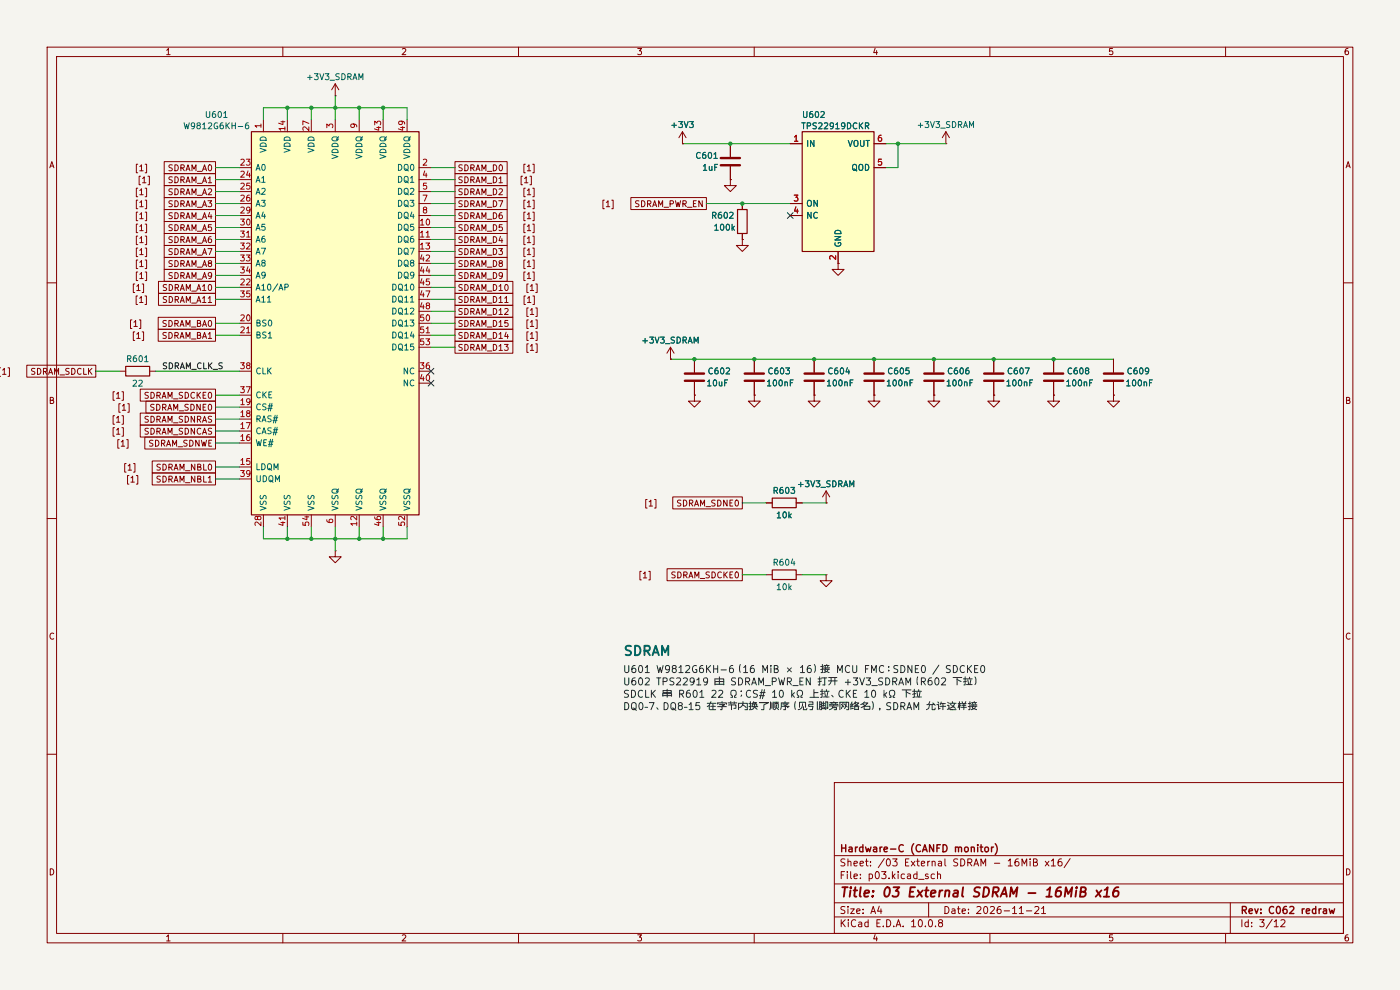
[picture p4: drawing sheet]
<svg xmlns="http://www.w3.org/2000/svg" width="297mm" height="210mm" viewBox="0 0 297 210" stroke-linecap="round" stroke-linejoin="round" font-family="sans-serif">
<path d="M0 0h297v210h-297z" fill="#f5f4ef" stroke="#f5f4ef" stroke-width=".21"/>
<g fill="none" stroke="#840000" stroke-width=".21">
<path d="M10 10h277v190h-277zM12 12h273v186h-273zM35.3 10.7l.4-.4v1.3M35.3 11.6h.8M60 10v2M85.3 10.4l.5-.1 .3 .4-.8 .9h.8M110 10v2M135.3 10.3h.8l-.4 .5 .3 .1v.6l-.2 .1-.5-.1M160 10v2M185.7 10.2l-.4 1h.9M186 10.7v.9M210 10v2"/>
<path d="M236 10.3h-.6l-.1 .6h.7v.6l-.2 .1-.5-.1M260 10v2M286 10.3l-.4 .1-.2 .2-.1 .7 .3 .3 .4-.1v-.6l-.4-.1-.3 .2M10.6 35.6l.4-1.3 .4 1.3M10.7 35.2h.6M285.6 35.6l.4-1.3 .4 1.3M285.7 35.2h.6M10 60h2M160 76.2v2.8M285 60h2M10.7 84.9h.5l.1-.5-.6-.1v1.3h.5l.2-.4-.3-.3M160 81v2.8"/>
<path d="M223.5 83.8v1.3h1.3l-1.3 1.3-1.3-1.3h1.3M223.5 83.8h.1M236.2 83.8v1.3h1.3l-1.3 1.3-1.3-1.3h1.3M236.2 83.8h.1M285.7 84.9h.5l.1-.5-.6-.1v1.3h.5l.2-.4-.3-.3M10 110h2M71.1 116.8v1.3h1.3l-1.3 1.3-1.3-1.3h1.3M71.1 116.8h.1M285 110h2M11.4 134.4a.58 .58 0 0 0-.8 .5 .58 .58 0 0 0 .8 .6M286.4 134.4a.58 .58 0 0 0-.8 .5 .58 .58 0 0 0 .8 .6M10 160h2"/>
<path d="M177 166h108v32h-108zM285 160h2M10.7 184.3a.66 .66 0 0 1 .7 .6 .66 .66 0 0 1-.7 .7zM35.3 198.7l.4-.4v1.3M35.3 199.6h.8M60 198v2M85.3 198.4l.5-.1 .3 .4-.8 .9h.8M110 198v2M135.3 198.3h.8l-.4 .5 .3 .1v.6l-.2 .1-.5-.1M160 198v2M177 194.5h108M177 191.5h108"/>
<path d="M177 187.5h108M177 181.5h108M178.5 195.1v1.5M178.5 185.6h.5M178.7 195.7l.6 .9M179.2 184.9h-.7v1.5M179.2 192.4l-.5-.1-.2 .1v.5l.6 .3 .1 .3-.2 .3-.6-.1M179.2 182.3l-.5-.1-.2 .1v.5l.6 .3 .1 .3-.2 .3-.6-.1M179.3 195.1l-.8 .9M179.7 184.9v.1M179.7 185.4v1M179.9 192.3v.1"/>
<path d="M179.9 182.8l.2-.1 .4 .1v.9M179.9 182.2v1.5M179.9 192.8v1M180 195.1v.1M180 195.6v1M180.5 192.8h.7l-.7 1h.7M180.5 184.9v1.3l.2 .2M181.2 185.9l.7-.1-.1-.3-.4-.1-.2 .2v.7h.6M181.2 183.2l.7-.1-.1-.3-.4-.1-.2 .2v.7h.6M181.5 195.2a.71 .71 0 0 0-1 .5 .71 .71 0 0 0 .7 .9l.3-.1M181.7 193.3l.8-.1-.1-.3-.4-.1-.3 .2 .1 .7h.6M182.2 195.7h.5l.1 .9"/>
<path d="M182.5 183.2l.7-.1-.1-.3-.4-.1-.2 .2v.7h.6M182.5 186.3v.1M182.5 185.5v.1M182.8 196h-.5l-.2 .2 .2 .4 .5-.1M183.1 193.7v.1M183.1 192.9v.1M183.6 182.7h.6M183.8 182.2v1.3l.4 .2M184.2 195.7l-.5-.1-.2 .3 .1 .6h.6M184.2 195.1v1.5M184.4 185.5l.4-.1 .3 .3-.1 .6h-.6M184.4 185.4v1.5"/>
<path d="M184.7 183.6v.1M184.7 182.8v.1M184.7 193.8l.5-1.5 .5 1.5M184.9 193.4h.7M185.7 198.2l-.4 1h.9M185.8 185l.2-.1a.8 .8 0 0 1 .6 .7 .8 .8 0 0 1-.6 .8l-.3-.6zM186 198.7v.9M186 195.8h.5M186.5 192.2l-.3 1.1h.9M186.7 195.1h-.7v1.5h.7M186.9 192.8v1M187 184.9h1l-.5 .6 .4 .1v.7l-.2 .1-.7-.1"/>
<path d="M187.4 196.5v.1M187.6 182.1l-1.3 2M188.1 195.1a.76 .76 0 0 1 .9 .7 .76 .76 0 0 1-.9 .8zM188.2 182.3l.2-.1a.8 .8 0 0 1 .5 .7 .8 .8 0 0 1-.5 .8l-.4-.6zM188.6 186.3v.1M189.3 184.9v1.5M189.4 182.2h.9l-.5 .6 .4 .1v.7l-.2 .1-.6-.1M189.5 185.8l.4 .6M189.6 196.5v.1M189.9 185.4l-.6 .6M190.1 196.6l.5-1.5 .5 1.5M190.2 196.2h.8"/>
<path d="M190.5 184.9v.1M190.5 185.4v1M191.6 196.5v.1M191.9 185.5l-.4-.1-.3 .3 .1 .6h.6M192.1 182.9h.5M192.5 185.5h.6l.1 .9M192.8 182.2h-.7v1.5h.7M193.2 185.8h-.5l-.2 .2 .2 .4 .5-.1M193.3 182.7l.8 1M193.4 195.5l.4-.4v1.5M193.4 196.6h.8M194.1 182.7l-.8 1"/>
<path d="M194.5 182.7h.5M194.5 185.5l-.4-.1-.3 .3 .2 .6h.5M194.5 184.9v1.5M194.7 182.2v1.3l.3 .2M194.9 186.5h1.1M195 195.2l.2-.1a.8 .8 0 0 1 .5 .7 .8 .8 0 0 1-.5 .8l-.4-.6zM195.5 183.2l.7-.1-.1-.3-.4-.1-.2 .2v.7h.6M196.3 196.5v.1M196.8 182.7v1M196.9 185.5l-.4-.1-.2 .2 .1 .2 .5 .2v.3h-.6M197 191.5v3M197.1 195.2l.2-.1a.8 .8 0 0 1 .5 .7 .8 .8 0 0 1-.5 .8l-.3-.6z"/>
<path d="M197.2 182.7l-.4 .3M197.7 182.8l.3-.1 .3 .1 .1 .9M197.7 182.7v1M198.2 185.5l-.4-.1-.3 .3 .2 .6h.5M198.5 196.5v.1M198.9 185.5l.2-.1 .4 .1v.9M198.9 184.9v1.5M199.1 182.8h.6v.9M199.4 195.7l-.3-.2 .1-.3 .2-.1 .4 .1 .1 .4-.7 .2-.1 .2 .1 .5 .2 .1h.3l.3-.3v-.3l-.3-.3M199.7 183.1h-.5l-.2 .2 .2 .4 .5-.1M200.5 192.3a.76 .76 0 0 1 .8 .7 .76 .76 0 0 1-.8 .8zM200.5 182.2v1.3l.2 .2"/>
<path d="M202 192.9h.5l.1 .9M202.6 193.2h-.5l-.2 .2 .2 .4 .5-.1M203.1 192.8h.6M203.2 182.3l-.6-.1-.2 .1v.5l.6 .3 .2 .3-.3 .3-.6-.1M203.3 192.3v1.3l.4 .2M203.8 182.2a.76 .76 0 0 1 .9 .7 .76 .76 0 0 1-.9 .8zM204.1 193.3l.7-.1-.1-.3-.4-.1-.2 .2 .1 .7h.5M205.3 183l.7-.1 .2-.2-.1-.4-.8-.1v1.5M205.5 193.7v.1M205.5 192.9v.1M205.7 183l.5 .7M206.6 183.7l.5-1.5 .5 1.5"/>
<path d="M206.7 183.3h.8M207.2 192.4l.6-.1 .3 .4-.9 1.1h.9M208.1 183.7v-1.5l.5 1.1 .5-1.1v1.5M208.8 192.4l.2-.1a.8 .8 0 0 1 .6 .7 .8 .8 0 0 1-.6 .8l-.3-.6zM210 198v2M210.1 192.4l.6-.1 .3 .4-1 1.1h1M211 183.1h1.1M212.2 192.3l-.4 .1a1.01 1.01 0 0 0 0 1.4l.5-.1 .1-.5-.3-.3h-.4l-.2 .3M213 193.2h1.2M213.9 182.6l.4-.4v1.5M213.9 183.7h.8M214.8 192.7l.4-.4v1.5"/>
<path d="M214.8 193.8h.9M216 182.2l-.4 .1a1.01 1.01 0 0 0 0 1.4l.5-.1 .1-.5-.3-.3h-.4l-.2 .3M216.2 192.7l.5-.4v1.5M216.2 193.8h.9M216.8 183.7v-1.5l.5 1.1 .5-1.1v1.5M217.7 193.2h1.2M218.5 182.2v.1M218.5 182.7v1M219.2 182.9l.7-.1 .1-.2v-.3l-.8-.1v1.5h.6l.2-.1 .1-.4-.4-.3M219.5 192.4l.6-.1 .3 .4-.9 1.1h.9M221 192.7l.4-.4v1.5M221 193.8h.8"/>
<path d="M221.7 182.7l.8 1M222.5 182.7l-.8 1M223 182.6l.5-.4v1.5M223 183.7h.9M225.2 182.2l-.5 .1a1.01 1.01 0 0 0 0 1.4l.5-.1 .1-.5-.3-.3h-.4l-.1 .3M227 182.1l-1.3 2M236 198.3h-.6l-.1 .6h.7v.6l-.2 .1-.5-.1M260 198v2M261 191.5v6.5M263.5 195.1v1.5M264.8 195.7l-.4-.1-.3 .3 .1 .6h.6M264.8 195.1v1.5"/>
<path d="M265.5 196.5v.1M265.5 195.7v.1M267.2 195.1h1l-.5 .6 .4 .1v.7l-.2 .1-.7-.1M269.9 195l-1.3 2M270.3 195.5l.4-.4v1.5M270.3 196.6h.9M271.7 195.2l.6-.1 .3 .4-.9 1.1h.9M285.7 184.3a.66 .66 0 0 1 .7 .6 .66 .66 0 0 1-.7 .7zM286 198.3l-.4 .1-.2 .2-.1 .8 .3 .2 .4-.1v-.6l-.4-.1-.3 .2"/>
</g>
<g fill="none" stroke="#840000" stroke-width=".3">
<path d="M178.6 179.2v1.5M178.6 179.9h.8M179.4 179.2v1.5M180.1 179.8h.6l.1 .9M181.5 179.7v1M181.9 179.7l-.4 .3M183.1 179.8l-.5-.1-.3 .3 .2 .6h.6M183.1 179.2v1.5M183.6 179.7l.3 1 .3-.7 .3 .7 .3-1M185.3 179.8h.6l.1 .9M186.7 179.7v1M187.1 179.7l-.4 .3"/>
<path d="M191.6 179.3a.71 .71 0 0 0-1 .5 .71 .71 0 0 0 .7 .9l.3-.2M193.8 179a1.72 1.72 0 0 0 0 2.3M195.3 179.3a.71 .71 0 0 0-1 .5 .71 .71 0 0 0 .7 .9l.3-.2M198.1 179.2v1.5l-.9-1.5v1.5M198.8 179.9h.5M199.5 179.2h-.7v1.5M200.1 179.2a.76 .76 0 0 1 .8 .7 .76 .76 0 0 1-.8 .8zM202.7 179.8l.2-.1 .4 .1v.9M202.7 179.7v1M203.3 179.9l.3-.2 .3 .1 .1 .9M204.8 179.8l.3-.1 .3 .3v.4l-.3 .3-.3-.1-.2-.2zM206.1 179.8l.2-.1 .3 .1 .1 .9"/>
<path d="M206.1 179.7v1M207.4 179.2v.1M207.4 179.7v1M207.9 179.7h.6M208.1 179.2v1.3l.4 .2M209.1 179.8l.3-.1 .3 .3v.4l-.3 .3-.3-.1-.2-.2zM210.3 179.7v1M210.8 179.7l-.5 .3M211.1 179a1.72 1.72 0 0 1 0 2.3M180.8 180l-.5 .1-.2 .2 .2 .4 .5-.1M186 180l-.5 .1-.2 .2 .2 .4 .5-.1M187.6 180.2l.7-.2-.1-.2-.4-.1-.2 .2v.7h.6"/>
<path d="M188.9 180.1h1.2M195.7 180.7l.5-1.5 .5 1.5M195.8 180.3h.8M263.6 193.1l.7-.1 .1-.2-.1-.4-.7-.1v1.5M263.9 193.1l.5 .7M265 193.3l.7-.2-.1-.2-.4-.1-.2 .2 .1 .7h.5M266.2 192.8l.4 1 .3-1M267.5 193.6v.2M267.5 192.9v.1M270.2 192.4a.71 .71 0 0 0-1 .5 .71 .71 0 0 0 .7 .9l.3-.2M270.9 192.4l.2-.1a.8 .8 0 0 1 .5 .7 .8 .8 0 0 1-.5 .8l-.3-.6zM272.9 192.3l-.4 .1a1.01 1.01 0 0 0 0 1.4l.5-.2 .1-.5-.3-.2h-.5l-.1 .2"/>
<path d="M273.6 192.4l.6-.1 .3 .4-.9 1.1h.9M276.3 192.8v1M276.7 192.8l-.4 .3M277.1 193.3l.7-.2v-.2l-.5-.1-.2 .2 .1 .7h.6M279.1 192.9l-.4-.1-.3 .3 .2 .6h.5M279.1 192.3v1.5M279.8 192.8v1M280.3 192.8l-.5 .3M280.8 192.9h.5l.1 .9M281.4 193.1l-.5 .1-.2 .2 .2 .4 .5-.1M282 192.8l.3 1 .3-.7 .2 .7 .3-1"/>
</g>
<g fill="none" stroke="#840000" stroke-width=".4">
<path d="M178.7 188.2h1.1M179.3 188.2l-.3 2M180.4 188.9l-.1 1.3M180.5 188.2v.2M181.1 188.9h.7M181.5 188.2l-.3 1.7 .1 .2 .4 .1M182.6 188.2l-.2 1.7 .2 .3M183.4 189.5l1-.1-.1-.4-.5-.1-.4 .3v.9h.8M185.1 190v.2M185.3 189l-.1 .2M187.9 188.4l.5-.2a1.19 1.19 0 0 1-.4 2l-.3-.2-.1-.6zM189.6 188.2h1.2l-.8 .8 .6 .2-.1 .8-.3 .2h-.6l-.3-.2"/>
<path d="M193.1 189.2h.6M194.1 188.2h-.9l-.3 2h1M194.7 188.9l.9 1.3M195.8 188.9l-1.3 1.3M196.2 188.9h.8M196.6 188.2l-.2 1.7 .1 .2 .3 .1M197.5 189.5l1-.1-.1-.4-.6-.1-.3 .3v.9h.8M199.4 188.9l-.2 1.3M199.9 188.9l-.3 .1-.3 .3M200.6 189.1l.3-.2 .5 .1-.1 1.2M200.6 188.9l-.2 1.3M202.4 189h.8l-.1 1.2"/>
<path d="M203.2 189.4h-.7a.4 .4 0 0 0-.3 .4 .4 .4 0 0 0 .2 .4l.7-.1M204.3 188.2l-.2 1.7 .2 .3M207.9 188.3a.85 .85 0 0 0-1 .1l-.1 .6 .9 .4-.1 .6a.85 .85 0 0 1-1 .1M208.8 188.2a.96 .96 0 0 1 1 .6 .96 .96 0 0 1-.3 1.1l-.5 .3h-.5zM210.7 189.3h.7l.3-.2a.51 .51 0 0 0-.1-.9h-.8l-.3 2M211.1 189.3l.6 .9M212.3 190.2l.9-2 .4 2M212.5 189.6h1M214.3 190.2l.2-2 .5 1.4 .8-1.4-.2 2M218.2 189.4h1.5M222 190.2h1.1M222.1 188.8l.7-.6-.3 2"/>
<path d="M225.1 188.2a.91 .91 0 0 0-1.1 .9l-.1 .7 .2 .3a.66 .66 0 0 0 1-.3v-.4l-.1-.3a.66 .66 0 0 0-1 .3M225.9 190.2l.2-2 .5 1.4 .9-1.4-.3 2M228.3 188.9l-.1 1.3M228.4 188.2v.2M229.2 189.2l.9-.1 .2-.3-.1-.5-.8-.1-.3 2h.8l.3-.2a.53 .53 0 0 0 0-.7l-.3-.1M232.6 188.9l.9 1.3M233.7 188.9l-1.3 1.3M234.2 190.2h1.1M234.3 188.8l.7-.6-.3 2M237.3 188.2a.91 .91 0 0 0-1.1 .9l-.1 .7 .2 .3a.66 .66 0 0 0 1-.3v-.4l-.1-.3a.66 .66 0 0 0-1 .3"/>
</g>
<path d="M158 79.2h4.1M158 80.8h4.1" fill="none" stroke="#840000" stroke-width=".51"/>
<path d="M163.9 78.2a.56 .56 0 0 0-.8 .5 .56 .56 0 0 0 .8 .5M164.9 78l-.3 .1-.2 .3-.1 .7 .3 .2 .4-.1-.1-.6-.3-.1-.3 .3M165.7 78.2l.2-.2a.68 .68 0 0 1 .4 .7 .68 .68 0 0 1-.4 .6l-.3-.5zM166.7 78h.8l-.4 .5 .3 .2v.5l-.2 .1-.5-.1M162.8 81l.4-.4v1.3M162.8 81.9h.7M164.1 80.7l.2-.1a.68 .68 0 0 1 .5 .6 .68 .68 0 0 1-.5 .7l-.3-.5zM165.4 80.7l.1-.1a.68 .68 0 0 1 .5 .6 .68 .68 0 0 1-.5 .7l-.3-.5zM166.5 81.1h.5l.1 .8M166.5 81v.9M167.7 81.2h.4M168.3 80.6h-.6v1.3" fill="none" stroke="#006464" stroke-width=".21"/>
<path d="M170.2 27.9h15.2v25.4h-15.2z" fill="#ffffc2"/>
<path d="M170.2 27.9h15.2v25.4h-15.2z" fill="none" stroke="#840000" stroke-width=".25"/>
<path d="M167.6 30.5h2.6M185.4 30.5h2.6M185.4 35.6h2.6M200.7 30.5h.1M200.7 27.9l-.8 1.3M200.7 27.9l.7 1.3M200.7 27.9v2.6M167.6 43.2h2.6M167.6 45.7h2.6M177.8 53.3v2.6" fill="none" stroke="#840000" stroke-width=".21"/>
<g fill="none" stroke="#006464" stroke-width=".21">
<path d="M170.1 26h.7M170.5 23.6v1.1l.2 .2h.2l.3-.2v-1.1M170.5 26v1.3M171.3 26.7h.6v-.5l-.6-.2v1.3M171.3 29.8v1.3M172.3 23.6l-.3 .1-.2 .3-.1 .7 .3 .2 .4-.1-.1-.6-.3-.1-.3 .3M172.7 29.8v1.3l-.8-1.3v1.3M173.1 23.8l.1-.2a.68 .68 0 0 1 .5 .7 .68 .68 0 0 1-.5 .6l-.3-.5zM173.2 26.1l-.7 .1v.3l.6 .3 .1 .3-.3 .2h-.4M173.7 26.2l.5-.2 .2 .4-.8 .9h.8M174.2 23.8l.4-.2 .3 .4-.8 .9h.8M174.9 26.2l.5-.2 .2 .4-.8 .9h.8"/>
<path d="M176.8 26.6l-.2 .2h-.4v-.6l.4-.2 .2 .3v.7l-.2 .3h-.4M177.3 26.4l.4-.4v1.3M177.3 27.3h.7M179.2 26.6l-.2 .2h-.4v-.6l.4-.2 .2 .3v.7l-.2 .3h-.4M179.8 26a.64 .64 0 0 1 .7 .7 .64 .64 0 0 1-.7 .6zM180 29.8l.4 1.3 .4-1.3M180.9 35.1l.3-.2a.43 .43 0 0 1 .5 .4v.4a.42 .42 0 0 1-.4 .5 .42 .42 0 0 1-.4-.5zM181.1 35.8l.7 .5M181.2 30l.3-.2a.43 .43 0 0 1 .5 .4v.4a.42 .42 0 0 1-.4 .5 .42 .42 0 0 1-.4-.5zM181.8 26.2a.56 .56 0 0 0-.8 .5 .56 .56 0 0 0 .8 .5M182.3 35.1l.2-.2a.43 .43 0 0 1 .5 .4v.4a.42 .42 0 0 1-.4 .5 .42 .42 0 0 1-.4-.5zM182.3 26v1.3"/>
<path d="M182.5 26.6l.5 .7M182.6 29.8v1l.2 .3h.2l.3-.3v-1M183 26l-.7 .8M183.6 26.7h.6l.1-.5-.7-.2v1.3M183.6 34.9a.64 .64 0 0 1 .7 .6 .64 .64 0 0 1-.7 .6zM183.7 29.8h.7M183.9 26.7l.4 .6M184.1 29.8v1.3M194.8 26.6h1M195.3 26.1v1M196.2 25.8h.8l-.4 .5 .4 .1v.5l-.2 .2-.6-.2M197.4 25.8l.4 1.3 .4-1.3"/>
<path d="M198.5 25.8h.8l-.4 .5 .4 .1v.5l-.2 .2-.6-.2M199.6 27.2h.9M201.5 25.9h-.7v.4l.6 .2 .1 .3-.2 .3-.5-.1M202.1 25.8a.64 .64 0 0 1 .7 .6 .64 .64 0 0 1-.7 .7zM203.3 26.5l.6-.1 .1-.5-.7-.1v1.3M203.6 26.5l.4 .6M204.4 27.1l.4-1.3 .5 1.3M204.5 26.7h.6M205.7 27.1v-1.3l.4 .9 .4-.9v1.3M171.3 42.7l.3-.2a.43 .43 0 0 1 .5 .4v.4a.42 .42 0 0 1-.4 .5 .42 .42 0 0 1-.4-.5zM172.1 45v1.3l-.8-1.3v1.3M173.4 42.5v1.3l-.7-1.3v1.3"/>
<path d="M173.4 45.2a.56 .56 0 0 0-.8 .5 .56 .56 0 0 0 .8 .5M177.1 50.2h1.3l-1.3 .7h1.3M177.2 51.5a.58 .58 0 0 0 .6 .7 .58 .58 0 0 0 .5-.8h-.5v.3M177.3 49a.66 .66 0 0 1 .7-.1 .66 .66 0 0 1 .4 .7h-1.3z"/>
</g>
<path d="M168.5 29.1l.4-.4v1.3M168.5 30h.8M186.9 28.7l-.3 .1-.2 .2-.1 .7 .3 .3 .4-.2-.1-.6h-.3l-.3 .2M187 33.8h-.6l-.1 .6 .6-.1 .1 .6-.2 .1-.5-.1M168.5 41.4h.8l-.5 .5 .4 .1v.5l-.2 .2-.5-.2M168.8 43.9l-.3 .9h.8M169.2 44.4v.8M177.3 54.2v.8l-.9-.8-.4 .3 .1 .5" fill="none" stroke="#a90000" stroke-width=".21"/>
<path d="M53.3 27.9h35.6v81.3h-35.6z" fill="#ffffc2"/>
<path d="M53.3 27.9h35.6v81.3h-35.6zM156.5 44.5h2v5h-2zM26.7 77.7h5v2.1h-5zM163.8 105.7h5.1v2h-5.1zM163.8 120.9h5.1v2h-5.1z" fill="none" stroke="#840000" stroke-width=".25"/>
<g fill="none" stroke="#840000" stroke-width=".21">
<path d="M71.1 17.8v2.5M71.1 17.8l-.7 1.3M71.1 17.8l.8 1.3M29.2 39.9h-.3v1.8h.3M29.2 34.8h-.3v1.9h.3M29.6 35.3l.4-.3v1.2M29.6 36.2h.8M29.8 37.4h-.3v1.8h.3M30.2 37.9l.4-.4v1.3M30.2 38.8h.8M30.8 39.9h.3v1.8h-.3M30.8 34.8h.3v1.9h-.3"/>
<path d="M31.4 37.4h.3v1.8h-.3M34.8 36.8h10.9v2.6h-10.9zM34.8 39.4h10.9v2.5h-10.9zM34.8 34.3h10.9v2.5h-10.9zM36.6 37.6h-.7v.4l.5 .2 .2 .3-.3 .3-.5-.1M36.6 35l-.7 .1v.3l.5 .3 .2 .3-.3 .2h-.5M37.1 37.5a.64 .64 0 0 1 .7 .6 .64 .64 0 0 1-.7 .7zM37.1 35a.64 .64 0 0 1 .7 .6 .64 .64 0 0 1-.7 .6zM38.4 38.2l.6-.1v-.5l-.6-.1v1.3M38.4 35.6h.6v-.5l-.6-.1v1.2M38.7 38.2l.4 .6M38.7 35.6l.4 .6"/>
<path d="M39.5 38.8l.4-1.3 .4 1.3M39.5 36.2l.4-1.2 .4 1.2M39.6 35.9h.6M39.6 38.4h.6M40.7 38.8v-1.3l.5 .9 .4-.9v1.3M40.7 36.2v-1.2l.5 .9 .4-.9v1.2M41.9 36.4h.9M41.9 38.9h.9M43 38.8l.4-1.3 .4 1.3M43 36.2l.4-1.2 .4 1.2M43.1 35.9h.6M43.1 38.4h.6"/>
<path d="M44.2 37.9l.3-.4v1.3M44.2 38.8h.7M44.3 35.1l.2-.1a.68 .68 0 0 1 .4 .6 .68 .68 0 0 1-.4 .6l-.3-.5zM50.8 35.6h2.5M50.8 38.1h2.5M55.9 25.4v2.5M61 25.4v2.5M66 25.4v2.5M71.1 20.3h.1M71.1 25.4v2.5M76.2 25.4v2.5M81.3 25.4v2.5"/>
<path d="M86.4 25.4v2.5M88.9 35.6h2.5M88.9 38.1h2.5M96.5 34.3h11.1v2.5h-11.1zM96.5 39.4h11.1v2.5h-11.1zM96.5 36.8h11.1v2.6h-11.1zM98.1 35l-.7 .1v.3l.5 .3 .2 .3-.3 .2h-.5M98.1 37.6h-.7v.4l.5 .2 .2 .3-.3 .3-.5-.1M98.6 35a.64 .64 0 0 1 .7 .6 .64 .64 0 0 1-.7 .6zM98.6 37.5a.64 .64 0 0 1 .7 .6 .64 .64 0 0 1-.7 .7zM99.9 35.6h.6v-.5l-.6-.1v1.2M99.9 38.2l.6-.1v-.5l-.6-.1v1.3"/>
<path d="M100.2 35.6l.4 .6M100.2 38.2l.4 .6M101 36.2l.4-1.2 .4 1.2M101 38.8l.4-1.3 .4 1.3M101.1 35.9h.6M101.1 38.4h.6M102.2 36.2v-1.2l.5 .9 .4-.9v1.2M102.2 38.8v-1.3l.5 .9 .4-.9v1.3M103.4 36.4h1M103.4 38.9h1M104.7 35a.64 .64 0 0 1 .7 .6 .64 .64 0 0 1-.7 .6zM104.7 37.5a.64 .64 0 0 1 .7 .6 .64 .64 0 0 1-.7 .7z"/>
<path d="M105.9 37.9l.3-.4v1.3M105.9 38.8h.7M106 35.1l.2-.1a.68 .68 0 0 1 .4 .6 .68 .68 0 0 1-.4 .6l-.3-.5zM110.9 37.4h-.4v1.8h.4M111.3 37.9l.3-.4v1.3M111.3 38.8h.7M111.4 34.8h-.3v1.9h.3M111.4 39.9h-.3v1.8h.3M111.9 35.3l.3-.3v1.2M111.9 36.2h.7M112.4 37.4h.3v1.8h-.3M113 34.8h.3v1.9h-.3"/>
<path d="M113 39.9h.3v1.8h-.3M144.8 30.5h.1M144.8 27.9l-.8 1.3M144.8 27.9l.7 1.3M144.8 27.9v2.6M154.9 38.1v1.3h1.3l-1.3 1.2-1.2-1.2h1.2M154.9 38.1h.1M154.9 30.5v2.8M154.9 35.3v2.8M167.6 30.5h2.6M185.4 35.6h2.6M185.4 30.5h2.6"/>
<path d="M29.2 42.5h-.3v1.8h.3M29.2 45h-.3v1.8h.3M29.2 47.5h-.3v1.9h.3M29.2 50.1h-.3v1.8h.3M29.2 52.6h-.3v1.8h.3M29.2 55.2h-.3v1.8h.3M29.2 57.7h-.3v1.8h.3M29.6 40.4l.4-.4v1.3M29.6 42.9l.4-.3v1.3M29.6 45.5l.4-.4v1.3M29.6 48l.4-.3v1.2M29.6 50.6l.4-.4v1.3"/>
<path d="M29.6 53.1l.4-.4v1.3M29.6 55.6l.4-.3v1.3M29.6 58.2l.4-.4v1.3M29.6 43.9h.8M29.6 41.3h.8M29.6 46.4h.8M29.6 48.9h.8M29.6 51.5h.8M29.6 54h.8M29.6 56.6h.8M29.6 59.1h.8M30.8 42.5h.3v1.8h-.3"/>
<path d="M30.8 45h.3v1.8h-.3M30.8 47.5h.3v1.9h-.3M30.8 50.1h.3v1.8h-.3M30.8 52.6h.3v1.8h-.3M30.8 55.2h.3v1.8h-.3M30.8 57.7h.3v1.8h-.3M33.6 59.7h12.1v2.5h-12.1zM34.8 41.9h10.9v2.6h-10.9zM34.8 44.4h10.9v2.6h-10.9zM34.8 47h10.9v2.5h-10.9zM34.8 49.5h10.9v2.6h-10.9zM34.8 52.1h10.9v2.5h-10.9z"/>
<path d="M34.8 54.6h10.9v2.6h-10.9zM34.8 57.1h10.9v2.6h-10.9zM36.6 40.1l-.7 .1v.3l.5 .3 .2 .3-.3 .2-.5-.1M36.6 42.6l-.7 .1v.4l.5 .2 .2 .3-.3 .3-.5-.1M36.6 45.2h-.7v.4l.5 .2 .2 .3-.3 .3-.5-.1M36.6 47.7l-.7 .1v.3l.5 .3 .2 .3-.3 .2h-.5M36.6 50.3h-.7v.4l.5 .2 .2 .3-.3 .3-.5-.1M36.6 52.8l-.7 .1v.3l.5 .3 .2 .3-.3 .2-.5-.1M36.6 55.3l-.7 .1v.4l.5 .2 .2 .3-.3 .3-.5-.1M36.6 57.9h-.7v.4l.5 .2 .2 .3-.3 .3-.5-.1M37.1 40a.64 .64 0 0 1 .7 .7 .64 .64 0 0 1-.7 .6zM37.1 42.6a.64 .64 0 0 1 .7 .6 .64 .64 0 0 1-.7 .7z"/>
<path d="M37.1 45.1a.64 .64 0 0 1 .7 .7 .64 .64 0 0 1-.7 .6zM37.1 47.7a.64 .64 0 0 1 .7 .6 .64 .64 0 0 1-.7 .6zM37.1 50.2a.64 .64 0 0 1 .7 .6 .64 .64 0 0 1-.7 .7zM37.1 52.7a.64 .64 0 0 1 .7 .7 .64 .64 0 0 1-.7 .6zM37.1 55.3a.64 .64 0 0 1 .7 .6 .64 .64 0 0 1-.7 .7zM37.1 57.8a.64 .64 0 0 1 .7 .7 .64 .64 0 0 1-.7 .6zM38.4 40.7l.6-.1v-.4l-.6-.2v1.3M38.4 43.2h.6v-.5l-.6-.1v1.3M38.4 45.8l.6-.1v-.5l-.6-.1v1.3M38.4 48.3h.6v-.5l-.6-.1v1.2M38.4 50.9l.6-.1v-.5l-.6-.1v1.3M38.4 53.4l.6-.1v-.4l-.6-.2v1.3"/>
<path d="M38.4 55.9h.6v-.5l-.6-.1v1.3M38.4 58.5l.6-.1v-.5l-.6-.1v1.3M38.7 40.7l.4 .6M38.7 43.2l.4 .7M38.7 45.8l.4 .6M38.7 48.3l.4 .6M38.7 50.9l.4 .6M38.7 53.4l.4 .6M38.7 55.9l.4 .7M38.7 58.5l.4 .6M39.5 41.3l.4-1.3 .4 1.3M39.5 43.9l.4-1.3 .4 1.3"/>
<path d="M39.5 46.4l.4-1.3 .4 1.3M39.5 48.9l.4-1.2 .4 1.2M39.5 51.5l.4-1.3 .4 1.3M39.5 54l.4-1.3 .4 1.3M39.5 56.6l.4-1.3 .4 1.3M39.5 59.1l.4-1.3 .4 1.3M39.6 43.5h.6M39.6 40.9h.6M39.6 46h.6M39.6 48.6h.6M39.6 51.1h.6M39.6 53.6h.6"/>
<path d="M39.6 56.2h.6M39.6 58.7h.6M40.7 41.3v-1.3l.5 .9 .4-.9v1.3M40.7 43.9v-1.3l.5 .9 .4-.9v1.3M40.7 46.4v-1.3l.5 .9 .4-.9v1.3M40.7 48.9v-1.2l.5 .9 .4-.9v1.2M40.7 51.5v-1.3l.5 .9 .4-.9v1.3M40.7 54v-1.3l.5 .9 .4-.9v1.3M40.7 56.6v-1.3l.5 .9 .4-.9v1.3M40.7 59.1v-1.3l.5 .9 .4-.9v1.3M41.9 44h.9M41.9 41.4h.9"/>
<path d="M41.9 46.5h.9M41.9 49.1h.9M41.9 51.6h.9M41.9 54.1h.9M41.9 56.7h.9M41.9 59.2h.9M43 41.3l.4-1.3 .4 1.3M43 43.9l.4-1.3 .4 1.3M43 46.4l.4-1.3 .4 1.3M43 48.9l.4-1.2 .4 1.2M43 51.5l.4-1.3 .4 1.3M43 54l.4-1.3 .4 1.3"/>
<path d="M43 56.6l.4-1.3 .4 1.3M43 59.1l.4-1.3 .4 1.3M43.1 43.5h.6M43.1 40.9h.6M43.1 46h.6M43.1 48.6h.6M43.1 51.1h.6M43.1 53.6h.6M43.1 56.2h.6M43.1 58.7h.6M44.1 42.6h.8l-.4 .5 .3 .1v.5l-.1 .2-.6-.2M44.1 52.7h.9l-.6 1.3"/>
<path d="M44.2 40.2l.5-.2 .2 .4-.8 .9h.8M44.4 55.8l-.2-.2v-.2l.6-.1v.4l-.6 .4v.3l.2 .2h.3l.2-.3v-.2l-.2-.3M44.5 45.1l-.3 .9h.8M44.8 50.2l-.4 .1-.2 .2v.7l.2 .3 .4-.2v-.6h-.4l-.2 .2M44.8 45.5v.9M44.8 47.7h-.6v.6l.6-.1v.6l-.1 .1-.5-.1M44.9 58.4l-.2 .2-.4-.1-.1-.6 .5-.1 .2 .3-.1 .7-.1 .2-.4 .1M50.8 40.6h2.5M50.8 43.2h2.5M50.8 45.7h2.5M50.8 48.3h2.5M50.8 50.8h2.5"/>
<path d="M50.8 53.3h2.5M50.8 55.9h2.5M50.8 58.4h2.5M88.9 40.6h2.5M88.9 43.2h2.5M88.9 45.7h2.5M88.9 48.3h2.5M88.9 50.8h2.5M88.9 53.3h2.5M88.9 55.9h2.5M88.9 58.4h2.5M96.5 41.9h11.1v2.6h-11.1z"/>
<path d="M96.5 44.4h11.1v2.6h-11.1zM96.5 47h11.1v2.5h-11.1zM96.5 49.5h11.1v2.6h-11.1zM96.5 52.1h11.1v2.5h-11.1zM96.5 54.6h11.1v2.6h-11.1zM96.5 57.1h11.1v2.6h-11.1zM96.5 59.7h12.3v2.5h-12.3zM98.1 40.1l-.7 .1v.3l.5 .3 .2 .3-.3 .2-.5-.1M98.1 42.6l-.7 .1v.4l.5 .2 .2 .3-.3 .3-.5-.1M98.1 45.2h-.7v.4l.5 .2 .2 .3-.3 .3-.5-.1M98.1 47.7l-.7 .1v.3l.5 .3 .2 .3-.3 .2h-.5M98.1 50.3h-.7v.4l.5 .2 .2 .3-.3 .3-.5-.1"/>
<path d="M98.1 52.8l-.7 .1v.3l.5 .3 .2 .3-.3 .2-.5-.1M98.1 55.3l-.7 .1v.4l.5 .2 .2 .3-.3 .3-.5-.1M98.1 57.9h-.7v.4l.5 .2 .2 .3-.3 .3-.5-.1M98.6 40a.64 .64 0 0 1 .7 .7 .64 .64 0 0 1-.7 .6zM98.6 42.6a.64 .64 0 0 1 .7 .6 .64 .64 0 0 1-.7 .7zM98.6 45.1a.64 .64 0 0 1 .7 .7 .64 .64 0 0 1-.7 .6zM98.6 47.7a.64 .64 0 0 1 .7 .6 .64 .64 0 0 1-.7 .6zM98.6 50.2a.64 .64 0 0 1 .7 .6 .64 .64 0 0 1-.7 .7zM98.6 52.7a.64 .64 0 0 1 .7 .7 .64 .64 0 0 1-.7 .6zM98.6 55.3a.64 .64 0 0 1 .7 .6 .64 .64 0 0 1-.7 .7zM98.6 57.8a.64 .64 0 0 1 .7 .7 .64 .64 0 0 1-.7 .6zM99.9 40.7l.6-.1v-.4l-.6-.2v1.3"/>
<path d="M99.9 43.2h.6v-.5l-.6-.1v1.3M99.9 45.8l.6-.1v-.5l-.6-.1v1.3M99.9 48.3h.6v-.5l-.6-.1v1.2M99.9 50.9l.6-.1v-.5l-.6-.1v1.3M99.9 53.4l.6-.1v-.4l-.6-.2v1.3M99.9 55.9h.6v-.5l-.6-.1v1.3M99.9 58.5l.6-.1v-.5l-.6-.1v1.3M100.2 40.7l.4 .6M100.2 43.2l.4 .7M100.2 45.8l.4 .6M100.2 48.3l.4 .6M100.2 50.9l.4 .6"/>
<path d="M100.2 53.4l.4 .6M100.2 55.9l.4 .7M100.2 58.5l.4 .6M101 41.3l.4-1.3 .4 1.3M101 43.9l.4-1.3 .4 1.3M101 46.4l.4-1.3 .4 1.3M101 48.9l.4-1.2 .4 1.2M101 51.5l.4-1.3 .4 1.3M101 54l.4-1.3 .4 1.3M101 56.6l.4-1.3 .4 1.3M101 59.1l.4-1.3 .4 1.3M101.1 43.5h.6"/>
<path d="M101.1 40.9h.6M101.1 46h.6M101.1 48.6h.6M101.1 51.1h.6M101.1 53.6h.6M101.1 56.2h.6M101.1 58.7h.6M102.2 41.3v-1.3l.5 .9 .4-.9v1.3M102.2 43.9v-1.3l.5 .9 .4-.9v1.3M102.2 46.4v-1.3l.5 .9 .4-.9v1.3M102.2 48.9v-1.2l.5 .9 .4-.9v1.2M102.2 51.5v-1.3l.5 .9 .4-.9v1.3"/>
<path d="M102.2 54v-1.3l.5 .9 .4-.9v1.3M102.2 56.6v-1.3l.5 .9 .4-.9v1.3M102.2 59.1v-1.3l.5 .9 .4-.9v1.3M103.4 44h1M103.4 41.4h1M103.4 46.5h1M103.4 49.1h1M103.4 51.6h1M103.4 54.1h1M103.4 56.7h1M103.4 59.2h1M104.7 40a.64 .64 0 0 1 .7 .7 .64 .64 0 0 1-.7 .6z"/>
<path d="M104.7 42.6a.64 .64 0 0 1 .7 .6 .64 .64 0 0 1-.7 .7zM104.7 45.1a.64 .64 0 0 1 .7 .7 .64 .64 0 0 1-.7 .6zM104.7 47.7a.64 .64 0 0 1 .7 .6 .64 .64 0 0 1-.7 .6zM104.7 50.2a.64 .64 0 0 1 .7 .6 .64 .64 0 0 1-.7 .7zM104.7 52.7a.64 .64 0 0 1 .7 .7 .64 .64 0 0 1-.7 .6zM104.7 55.3a.64 .64 0 0 1 .7 .6 .64 .64 0 0 1-.7 .7zM104.7 57.8a.64 .64 0 0 1 .7 .7 .64 .64 0 0 1-.7 .6zM105.8 42.6h.9l-.6 1.3M105.8 52.7h.8l-.4 .5 .3 .1v.6l-.2 .1-.5-.1M105.9 40.2l.4-.2 .3 .4-.8 .9h.8M106.1 55.8l-.2-.2v-.2l.6-.1v.4l-.6 .4v.3l.2 .2h.2l.3-.3v-.2l-.3-.3M106.2 50.1l-.3 .9h.8"/>
<path d="M106.5 45.1l-.4 .1-.2 .2v.7l.2 .3 .4-.1v-.6l-.4-.1-.2 .2M106.5 50.6v.9M106.5 47.7h-.6v.6l.6-.1v.6l-.2 .1-.4-.1M106.6 58.4l-.3 .2-.3-.1-.1-.6 .4-.1 .3 .3-.1 .7-.2 .2-.3 .1M111.4 42.5h-.3v1.8h.3M111.4 45h-.3v1.8h.3M111.4 47.5h-.3v1.9h.3M111.4 50.1h-.3v1.8h.3M111.4 52.6h-.3v1.8h.3M111.4 55.2h-.3v1.8h.3M111.4 57.7h-.3v1.8h.3M111.9 40.4l.3-.4v1.3"/>
<path d="M111.9 42.9l.3-.3v1.3M111.9 45.5l.3-.4v1.3M111.9 48l.3-.3v1.2M111.9 50.6l.3-.4v1.3M111.9 53.1l.3-.4v1.3M111.9 55.6l.3-.3v1.3M111.9 58.2l.3-.4v1.3M111.9 43.9h.7M111.9 41.3h.7M111.9 46.4h.7M111.9 48.9h.7M111.9 51.5h.7"/>
<path d="M111.9 54h.7M111.9 56.6h.7M111.9 59.1h.7M113 42.5h.3v1.8h-.3M113 45h.3v1.8h-.3M113 47.5h.3v1.9h-.3M113 50.1h.3v1.8h-.3M113 52.6h.3v1.8h-.3M113 55.2h.3v1.8h-.3M113 57.7h.3v1.8h-.3M128.2 42.5h-.3v1.8h.3M128.6 42.9l.4-.3v1.3"/>
<path d="M128.6 43.9h.8M129.8 42.5h.3v1.8h-.3M133.8 41.9h16.1v2.6h-16.1zM135.6 42.6l-.7 .1v.4l.5 .2 .2 .3-.3 .3-.5-.1M136.1 42.6a.64 .64 0 0 1 .7 .6 .64 .64 0 0 1-.7 .7zM137.4 43.2h.6v-.5l-.6-.1v1.3M137.7 43.2l.4 .7M138.5 43.9l.4-1.3 .4 1.3M138.6 43.5h.6M139.7 43.9v-1.3l.5 .9 .4-.9v1.3M140.9 44h.9M142.1 43.2h.7v-.5l-.7-.1v1.3"/>
<path d="M143.3 42.6l.3 1.3 .2-1 .3 1 .3-1.3M144.9 43.2h.6v-.5l-.6-.1v1.3M145.2 43.2l.4 .7M145.8 44h1M147.1 43.2h.4M147.7 42.6h-.6v1.3h.6M149 42.6v1.3l-.7-1.3v1.3M157.5 50.8v1.3h1.2l-1.2 1.2-1.3-1.2h1.3M157.5 50.8h.1M157.5 43.2v1.3M157.5 49.5v1.3M167.6 43.2h2.6"/>
<path d="M167.6 45.7h2.6M177.8 55.9v1.3h1.3l-1.3 1.2-1.3-1.2h1.3M177.8 55.9h.1M177.8 53.3v2.6M0 79.8h.1M0 78h.1M.5 78.5l.4-.4v1.3M.5 79.4h.8M1.7 78h.3v1.8h-.3M5.7 77.5h14.6v2.5h-14.6zM7.4 78.2l-.7 .1v.3l.6 .3 .1 .3-.2 .2-.5-.1M8 78.1a.64 .64 0 0 1 .7 .7 .64 .64 0 0 1-.7 .6z"/>
<path d="M9.2 78.8l.6-.1 .1-.4-.7-.2v1.3M9.5 78.8l.4 .6M10.3 79.4l.4-1.3 .5 1.3M10.4 79h.6M11.6 79.4v-1.3l.4 .9 .4-.9v1.3M12.7 79.5h1M14.7 78.2l-.7 .1v.3l.5 .3 .2 .3-.3 .2-.5-.1M15.2 78.1a.64 .64 0 0 1 .7 .7 .64 .64 0 0 1-.7 .6zM17.2 78.3a.56 .56 0 0 0-.8 .5 .56 .56 0 0 0 .8 .5M17.7 78.1v1.3h.7M18.8 78.1v1.3M19 78.7l.5 .7"/>
<path d="M19.5 78.1l-.7 .8M25.4 78.7h1.3M28 67.9h-.3v1.8h.3M28.4 68.3l.4-.3v1.3M28.4 69.3h.7M28.6 70.4h-.3v1.8h.3M28.6 60.2h-.3v1.9h.3M29 70.9l.4-.4v1.3M29 60.7l.4-.3v1.2M29 71.8h.7M29 61.6h.7M29.2 62.8h-.3v1.8h.3"/>
<path d="M29.6 67.9h.3v1.8h-.3M29.6 63.3l.4-.4v1.3M29.6 64.2h.7M30.2 70.4h.3v1.8h-.3M30.2 60.2h.3v1.9h-.3M30.8 62.8h.3v1.8h-.3M31.7 78.7h1.3M33.6 69.8h12.1v2.6h-12.1zM33.6 67.3h12.1v2.6h-12.1zM33.6 62.2h12.1v2.6h-12.1zM35.3 70.6h-.7v.4l.6 .2 .1 .3-.3 .3-.4-.1M35.3 68l-.7 .1v.4l.6 .2 .1 .3-.3 .3-.4-.1"/>
<path d="M35.3 63h-.6v.4l.5 .2 .1 .3-.2 .3-.5-.1M35.3 60.4l-.6 .1v.3l.5 .3 .1 .3-.2 .2h-.5M35.8 70.5a.64 .64 0 0 1 .8 .7 .64 .64 0 0 1-.8 .6zM35.8 68a.64 .64 0 0 1 .8 .6 .64 .64 0 0 1-.8 .7zM35.9 62.9a.64 .64 0 0 1 .7 .6 .64 .64 0 0 1-.7 .7zM35.9 60.4a.64 .64 0 0 1 .7 .6 .64 .64 0 0 1-.7 .6zM37.1 71.2l.6-.1 .1-.5-.7-.1v1.3M37.1 68.6h.6l.1-.5-.7-.1v1.3M37.2 63.6l.6-.1v-.5l-.6-.1v1.3M37.2 61h.6v-.5l-.6-.1v1.2M37.4 71.2l.4 .6M37.4 68.6l.4 .7"/>
<path d="M37.5 63.6l.4 .6M37.5 61l.4 .6M38.2 71.8l.4-1.3 .4 1.3M38.2 69.3l.4-1.3 .4 1.3M38.2 64.2l.5-1.3 .4 1.3M38.2 61.6l.5-1.2 .4 1.2M38.3 71.4h.6M38.3 68.9h.6M38.4 63.8h.6M38.4 61.3h.6M39.5 71.8v-1.3l.4 .9 .4-.9v1.3M39.5 69.3v-1.3l.4 .9 .4-.9v1.3"/>
<path d="M39.5 64.2v-1.3l.4 .9 .5-.9v1.3M39.5 61.6v-1.2l.4 .9 .5-.9v1.2M40.6 71.9h1M40.6 69.4h1M40.7 64.3h.9M40.7 61.8h.9M41.8 64.2l.4-1.3 .4 1.3M41.8 61.6l.4-1.2 .4 1.2M41.9 71.1h.5l.1-.5-.6-.1v1.3h.5l.2-.4-.3-.3M41.9 68.6l.5-.1 .1-.4-.6-.1v1.3h.5l.2-.5-.3-.2M41.9 63.8h.6M41.9 61.3h.6"/>
<path d="M43 71.8l.4-1.3 .4 1.3M43 69.3l.4-1.3 .4 1.3M43 63.3l.3-.4v1.3M43 60.7l.3-.3v1.2M43 64.2h.7M43 61.6h.7M43.1 71.4h.6M43.1 68.9h.6M44.2 70.9l.3-.4v1.3M44.2 63.3l.3-.4v1.3M44.2 71.8h.7M44.2 64.2h.7"/>
<path d="M44.3 68.1l.2-.1a.68 .68 0 0 1 .4 .6 .68 .68 0 0 1-.4 .7l-.3-.5zM44.3 60.5l.2-.1a.68 .68 0 0 1 .4 .6 .68 .68 0 0 1-.4 .6l-.3-.5zM50.8 68.6h2.5M50.8 71.1h2.5M50.8 61h2.5M50.8 63.5h2.5M50.8 78.7h2.5M88.9 68.6h2.5M88.9 71.1h2.5M88.9 61h2.5M88.9 63.5h2.5M88.9 78.7h2.5"/>
<path d="M88.9 66h2.5M88.9 73.7h2.5M96.5 62.2h12.3v2.6h-12.3zM96.5 64.8h12.3v2.5h-12.3zM96.5 67.3h12.3v2.6h-12.3zM96.5 69.8h12.3v2.6h-12.3zM96.5 72.4h12.3v2.5h-12.3zM98.1 60.4l-.7 .1v.3l.5 .3 .2 .3-.3 .2h-.5M98.1 63h-.7v.4l.5 .2 .2 .3-.3 .3-.5-.1M98.1 65.5l-.7 .1v.3l.5 .3 .2 .3-.3 .2-.5-.1M98.1 68l-.7 .1v.4l.5 .2 .2 .3-.3 .3-.5-.1M98.1 70.6h-.7v.4l.5 .2 .2 .3-.3 .3-.5-.1"/>
<path d="M98.1 73.1l-.7 .1v.3l.5 .3 .2 .3-.3 .2h-.5M98.6 60.4a.64 .64 0 0 1 .7 .6 .64 .64 0 0 1-.7 .6zM98.6 62.9a.64 .64 0 0 1 .7 .6 .64 .64 0 0 1-.7 .7zM98.6 65.4a.64 .64 0 0 1 .7 .7 .64 .64 0 0 1-.7 .6zM98.6 68a.64 .64 0 0 1 .7 .6 .64 .64 0 0 1-.7 .7zM98.6 70.5a.64 .64 0 0 1 .7 .7 .64 .64 0 0 1-.7 .6zM98.6 73.1a.64 .64 0 0 1 .7 .6 .64 .64 0 0 1-.7 .6zM99.9 61h.6v-.5l-.6-.1v1.2M99.9 63.6l.6-.1v-.5l-.6-.1v1.3M99.9 66.1l.6-.1v-.4l-.6-.2v1.3M99.9 68.6h.6v-.5l-.6-.1v1.3M99.9 71.2l.6-.1v-.5l-.6-.1v1.3"/>
<path d="M99.9 73.7h.6v-.5l-.6-.1v1.2M100.2 61l.4 .6M100.2 63.6l.4 .6M100.2 66.1l.4 .6M100.2 68.6l.4 .7M100.2 71.2l.4 .6M100.2 73.7l.4 .6M101 61.6l.4-1.2 .4 1.2M101 64.2l.4-1.3 .4 1.3M101 66.7l.4-1.3 .4 1.3M101 69.3l.4-1.3 .4 1.3M101 71.8l.4-1.3 .4 1.3"/>
<path d="M101 74.3l.4-1.2 .4 1.2M101.1 71.4h.6M101.1 68.9h.6M101.1 63.8h.6M101.1 61.3h.6M101.1 66.3h.6M101.1 74h.6M102.2 61.6v-1.2l.5 .9 .4-.9v1.2M102.2 64.2v-1.3l.5 .9 .4-.9v1.3M102.2 66.7v-1.3l.5 .9 .4-.9v1.3M102.2 69.3v-1.3l.5 .9 .4-.9v1.3M102.2 71.8v-1.3l.5 .9 .4-.9v1.3"/>
<path d="M102.2 74.3v-1.2l.5 .9 .4-.9v1.2M103.4 71.9h1M103.4 69.4h1M103.4 64.3h1M103.4 61.8h1M103.4 66.8h1M103.4 74.5h1M104.7 60.4a.64 .64 0 0 1 .7 .6 .64 .64 0 0 1-.7 .6zM104.7 62.9a.64 .64 0 0 1 .7 .6 .64 .64 0 0 1-.7 .7zM104.7 65.4a.64 .64 0 0 1 .7 .7 .64 .64 0 0 1-.7 .6zM104.7 68a.64 .64 0 0 1 .7 .6 .64 .64 0 0 1-.7 .7zM104.7 70.5a.64 .64 0 0 1 .7 .7 .64 .64 0 0 1-.7 .6z"/>
<path d="M104.7 73.1a.64 .64 0 0 1 .7 .6 .64 .64 0 0 1-.7 .6zM105.9 60.7l.3-.3v1.2M105.9 63.3l.3-.4v1.3M105.9 65.8l.3-.4v1.3M105.9 68.3l.3-.3v1.3M105.9 70.9l.3-.4v1.3M105.9 73.4l.3-.3v1.2M105.9 71.8h.7M105.9 69.3h.7M105.9 64.2h.7M105.9 61.6h.7M105.9 66.7h.7"/>
<path d="M105.9 74.3h.7M107 73.1h.8l-.4 .4 .3 .2v.5l-.1 .1-.6-.1M107.1 63.3l.3-.4v1.3M107.1 65.6l.5-.2 .2 .4-.8 .9h.8M107.1 64.2h.7M107.2 60.5l.2-.1a.68 .68 0 0 1 .4 .6 .68 .68 0 0 1-.4 .6l-.3-.5zM107.4 70.5l-.3 .9h.8M107.7 70.9v.9M107.7 68h-.6v.6l.6-.1v.6l-.1 .2-.5-.2M111.5 62.8h-.3v1.8h.3M111.9 63.3l.4-.4v1.3M111.9 64.2h.7"/>
<path d="M112.1 60.2h-.3v1.9h.3M112.1 65.3h-.3v1.8h.3M112.1 67.9h-.3v1.8h.3M112.1 70.4h-.3v1.8h.3M112.1 72.9h-.3v1.9h.3M112.5 60.7l.4-.3v1.2M112.5 65.8l.4-.4v1.3M112.5 68.3l.4-.3v1.3M112.5 70.9l.4-.4v1.3M112.5 73.4l.4-.3v1.2M112.5 71.8h.7M112.5 69.3h.7"/>
<path d="M112.5 61.6h.7M112.5 66.7h.7M112.5 74.3h.7M113.1 62.8h.3v1.8h-.3M113.7 60.2h.3v1.9h-.3M113.7 65.3h.3v1.8h-.3M113.7 67.9h.3v1.8h-.3M113.7 70.4h.3v1.8h-.3M113.7 72.9h.3v1.9h-.3M142.2 76.2h.1M142.2 73.7l-.7 1.2M142.2 73.7l.8 1.2"/>
<path d="M142.2 73.7v2.5M147.3 76.2v2.8M160 76.2v2.8M172.7 76.2v2.8M185.4 76.2v2.8M198.1 76.2v2.8M210.8 76.2v2.8M223.5 76.2v2.8M236.2 76.2v2.8M24.3 90.7h-.3v1.8h.3M24.3 88.2h-.3v1.8h.3M24.3 83.1h-.3v1.8h.3"/>
<path d="M24.7 91.2l.4-.4v1.3M24.7 88.7l.4-.4v1.3M24.7 83.6l.4-.4v1.3M24.7 92.1h.7M24.7 89.6h.7M24.7 84.5h.7M25.3 93.3h-.3v1.8h.3M25.5 85.6h-.3v1.9h.3M25.7 93.7l.4-.3v1.3M25.7 94.7h.7M25.9 90.7h.3v1.8h-.3M25.9 88.2h.3v1.8h-.3"/>
<path d="M25.9 83.1h.3v1.8h-.3M25.9 86.1l.4-.3v1.2M25.9 87h.8M26.8 98.3h-.3v1.9h.3M26.9 93.3h.3v1.8h-.3M27.1 85.6h.3v1.9h-.3M27.2 98.8l.3-.3v1.2M27.2 99.7h.7M28.3 98.3h.3v1.9h-.3M29.8 90.2h15.9v2.5h-15.9zM29.8 87.6h15.9v2.6h-15.9zM29.8 82.5h15.9v2.6h-15.9z"/>
<path d="M30.7 92.7h15v2.6h-15zM31 85.1h14.7v2.5h-14.7zM31.5 90.9l-.7 .1v.3l.6 .3 .1 .3-.3 .2-.4-.1M31.5 88.4h-.7v.4l.6 .2 .1 .3-.3 .3-.4-.1M31.5 83.3h-.7v.4l.6 .2 .1 .3-.3 .3-.4-.1M32 90.8a.64 .64 0 0 1 .8 .7 .64 .64 0 0 1-.8 .6zM32 88.3a.64 .64 0 0 1 .8 .6 .64 .64 0 0 1-.8 .7zM32 83.2a.64 .64 0 0 1 .8 .7 .64 .64 0 0 1-.8 .6zM32.3 97.8h13.4v2.5h-13.4zM32.4 93.4l-.6 .1v.4l.5 .2 .1 .3-.2 .3-.5-.1M32.7 85.8l-.7 .1v.3l.6 .3 .1 .3-.3 .2h-.4M33 93.4a.64 .64 0 0 1 .7 .6 .64 .64 0 0 1-.7 .7z"/>
<path d="M33.2 85.8a.64 .64 0 0 1 .8 .6 .64 .64 0 0 1-.8 .6zM33.3 91.5l.6-.1 .1-.4-.7-.2v1.3M33.3 89l.6-.1 .1-.5-.7-.1v1.3M33.3 83.9l.6-.1 .1-.5-.7-.1v1.3M33.6 91.5l.4 .6M33.6 89l.4 .6M33.6 83.9l.4 .6M34 98.5l-.6 .1v.3l.5 .3 .1 .3-.2 .2h-.5M34.3 94h.6v-.5l-.6-.1v1.3M34.4 92.1l.4-1.3 .4 1.3M34.4 89.6l.4-1.3 .4 1.3M34.4 84.5l.4-1.3 .4 1.3"/>
<path d="M34.5 91.7h.6M34.5 89.2h.6M34.5 86.4h.6l.1-.5-.7-.1v1.2M34.5 84.1h.6M34.6 98.5a.64 .64 0 0 1 .7 .6 .64 .64 0 0 1-.7 .6zM34.6 94l.4 .7M34.8 86.4l.4 .6M35.3 94.7l.5-1.3 .4 1.3M35.5 94.3h.6M35.6 87l.4-1.2 .4 1.2M35.6 92.1v-1.3l.5 .9 .4-.9v1.3M35.6 89.6v-1.3l.5 .9 .4-.9v1.3"/>
<path d="M35.6 84.5v-1.3l.5 .9 .4-.9v1.3M35.7 86.7h.6M35.8 99.1h.6l.1-.5-.7-.1v1.2M36.1 99.1l.5 .6M36.6 94.7v-1.3l.4 .9 .5-.9v1.3M36.8 92.2h1M36.8 89.7h1M36.8 84.6h1M36.9 87v-1.2l.4 .9 .4-.9v1.2M36.9 99.7l.4-1.2 .5 1.2M37 99.4h.6M37.8 94.8h.9"/>
<path d="M38 87.2h1M38.2 99.7v-1.2l.4 .9 .4-.9v1.2M38.7 90.9l-.6 .1v.3l.5 .3 .1 .3-.2 .2-.5-.1M38.7 88.4h-.6v.4l.5 .2 .1 .3-.2 .3-.5-.1M38.7 83.3h-.6v.4l.5 .2 .1 .3-.2 .3-.5-.1M39.3 90.8a.64 .64 0 0 1 .7 .7 .64 .64 0 0 1-.7 .6zM39.3 88.3a.64 .64 0 0 1 .7 .6 .64 .64 0 0 1-.7 .7zM39.3 83.2a.64 .64 0 0 1 .7 .7 .64 .64 0 0 1-.7 .6zM39.3 99.9h1M39.7 93.4l-.7 .1v.4l.6 .2 .1 .3-.2 .3-.5-.1M39.9 85.8l-.6 .1v.3l.5 .3 .1 .3-.2 .2h-.5M40.2 93.4a.64 .64 0 0 1 .8 .6 .64 .64 0 0 1-.8 .7z"/>
<path d="M40.5 85.8a.64 .64 0 0 1 .7 .6 .64 .64 0 0 1-.7 .6zM41.3 90.8v1.3l-.8-1.3v1.3M41.3 88.3v1.3l-.8-1.3v1.3M41.3 83.3a.56 .56 0 0 0-.8 .6 .56 .56 0 0 0 .8 .5M41.3 98.5v1.2l-.7-1.2v1.2M41.8 83.2v1.3M41.9 89l.6-.1v-.5l-.6-.1v1.3M41.9 99.1l.6-.1v-.4l-.6-.1v1.2h.5l.3-.4-.3-.2M42 83.8l.5 .7M42.2 89l.4 .6M42.2 93.4v1.3l-.7-1.3v1.3M42.5 85.8v1.2l-.7-1.2v1.2"/>
<path d="M42.5 83.2l-.7 .7M42.6 91a.56 .56 0 0 0-.8 .5 .56 .56 0 0 0 .8 .5M42.7 93.4l.3 1.3 .3-1 .2 1 .3-1.3M43 92.1l.4-1.3 .4 1.3M43 89.6l.4-1.3 .4 1.3M43.1 91.7h.6M43.1 89.2h.6M43.1 86.4h.4M43.1 83.8h.4M43.2 98.5v1.2h.6M43.7 85.8h-.6v1.2h.6M43.7 83.2h-.6v1.3h.6"/>
<path d="M44.3 98.6l.2-.1a.68 .68 0 0 1 .4 .6 .68 .68 0 0 1-.4 .6l-.3-.5zM44.3 94h.4M44.3 85.9l.2-.1a.68 .68 0 0 1 .4 .6 .68 .68 0 0 1-.4 .6l-.3-.5zM44.3 83.3l.2-.1a.68 .68 0 0 1 .4 .7 .68 .68 0 0 1-.4 .6l-.3-.5zM44.9 90.9l-.7 .1v.3l.6 .3 .1 .3-.2 .2-.5-.1M44.9 88.4h-.7v.4l.6 .2 .1 .3-.2 .3-.5-.1M44.9 93.4h-.6v1.3h.6M50.8 99.1h2.5M50.8 94h2.5M50.8 91.4h2.5M50.8 88.9h2.5M50.8 86.4h2.5"/>
<path d="M50.8 83.8h2.5M88.9 81.3h2.5M147.3 83.8v1.3h1.3l-1.3 1.3-1.3-1.3h1.3M147.3 83.8h.1M147.3 81v2.8M160 83.8v1.3h1.3l-1.3 1.3-1.3-1.3h1.3M160 83.8h.1M160 81v2.8M172.7 83.8v1.3h1.3l-1.3 1.3-1.3-1.3h1.3M172.7 83.8h.1M172.7 81v2.8M185.4 83.8v1.3h1.3l-1.3 1.3-1.3-1.3h1.3"/>
<path d="M185.4 83.8h.1M185.4 81v2.8M198.1 83.8v1.3h1.3l-1.3 1.3-1.3-1.3h1.3M198.1 83.8h.1M198.1 81v2.8M210.8 83.8v1.3h1.3l-1.3 1.3-1.3-1.3h1.3M210.8 83.8h.1M210.8 81v2.8M223.5 83.8h.1M223.5 81v2.8M236.2 83.8h.1M236.2 81v2.8"/>
<path d="M27.4 100.9h-.3v1.8h.3M27.8 101.4l.3-.4v1.3M27.8 102.3h.7M28.9 100.9h.3v1.8h-.3M32.3 100.3h13.4v2.6h-13.4zM34 101.1h-.6v.4l.5 .2 .1 .3-.2 .3-.5-.1M34.6 101a.64 .64 0 0 1 .7 .6 .64 .64 0 0 1-.7 .7zM35.8 101.7l.6-.1 .1-.5-.7-.1v1.3M36.1 101.7l.5 .6M36.9 102.3l.4-1.3 .5 1.3M37 101.9h.6M38.2 102.3v-1.3l.4 .9 .4-.9v1.3"/>
<path d="M39.3 102.4h1M41.3 101v1.3l-.7-1.3v1.3M41.9 101.6l.6-.1v-.4l-.6-.1v1.3h.5l.3-.5-.3-.2M43.2 101v1.3h.6M44.2 101.4l.3-.4v1.3M44.2 102.3h.7M50.8 101.6h2.5M55.9 109.2v2.6M61 109.2v2.6M66 109.2v2.6M71.1 109.2v2.6M76.2 109.2v2.6"/>
<path d="M81.3 109.2v2.6M86.4 109.2v2.6M137.3 106h-.3v1.8h.3M137.7 106.4l.4-.3v1.3M137.7 107.4h.7M138.9 106h.3v1.8h-.3M142.7 105.4h14.8v2.6h-14.8zM144.4 106.1l-.6 .1v.4l.5 .2 .1 .3-.2 .3-.5-.1M145 106.1a.64 .64 0 0 1 .7 .6 .64 .64 0 0 1-.7 .7zM146.3 106.7h.6v-.5l-.6-.1v1.3M146.6 106.7l.4 .7M147.3 107.4l.5-1.3 .4 1.3"/>
<path d="M147.5 107h.6M148.6 107.4v-1.3l.4 .9 .5-.9v1.3M149.8 107.5h.9M151.7 106.1l-.7 .1v.4l.6 .2 .1 .3-.2 .3-.5-.1M152.2 106.1a.64 .64 0 0 1 .8 .6 .64 .64 0 0 1-.8 .7zM154.2 106.1v1.3l-.7-1.3v1.3M154.8 106.7h.5M155.5 106.1h-.7v1.3h.7M156.1 106.2l.1-.1a.68 .68 0 0 1 .5 .6 .68 .68 0 0 1-.5 .7l-.3-.5zM162.6 106.7h1.2M168.9 106.7h1.3M175.3 106.7h.1"/>
<path d="M175.3 104.1l-.8 1.3M175.3 104.1l.7 1.3M175.3 104.1v2.6M136.1 121.2h-.3v1.8h.3M136.5 121.7l.3-.4v1.3M136.5 122.6h.7M137.6 121.2h.3v1.8h-.3M141.5 120.6h16v2.6h-16zM143.2 121.4h-.6v.4l.5 .2 .1 .3-.2 .3-.5-.1M143.8 121.3a.64 .64 0 0 1 .7 .7 .64 .64 0 0 1-.7 .6zM145.1 122l.6-.1v-.5l-.6-.1v1.3M145.4 122l.4 .6"/>
<path d="M146.1 122.6l.5-1.3 .4 1.3M146.3 122.2h.6M147.4 122.6v-1.3l.4 .9 .5-.9v1.3M148.6 122.7h.9M150.5 121.4h-.7v.4l.6 .2 .1 .3-.2 .3-.5-.1M151 121.3a.64 .64 0 0 1 .8 .7 .64 .64 0 0 1-.8 .6zM153 121.4a.56 .56 0 0 0-.8 .6 .56 .56 0 0 0 .8 .5M153.6 121.3v1.3M153.8 121.9l.5 .7M154.3 121.3l-.7 .7M154.8 121.9h.5M155.5 121.3h-.7v1.3h.7"/>
<path d="M156.1 121.4l.1-.1a.68 .68 0 0 1 .5 .7 .68 .68 0 0 1-.5 .6l-.3-.5zM162.6 121.9h1.2M168.9 121.9h1.3M175.3 121.9v1.3h1.2l-1.2 1.3-1.3-1.3h1.3M175.3 121.9h.1"/>
</g>
<g fill="none" stroke="#006464" stroke-width=".21">
<path d="M65.3 16.4h.9M65.7 15.9v1M66.7 15.6h.8l-.4 .5 .3 .1v.6l-.2 .1-.5-.1M67.9 15.6l.4 1.3 .4-1.3M69 15.6h.8l-.4 .5 .3 .1v.6l-.2 .1-.5-.1M70 17h1M72 15.7l-.7 .1v.3l.5 .3 .2 .3-.3 .2-.5-.1M72.5 15.6a.64 .64 0 0 1 .7 .7 .64 .64 0 0 1-.7 .6zM73.8 16.3l.6-.1v-.4l-.6-.2v1.3M74.1 16.3l.4 .6M74.9 16.9l.4-1.3 .4 1.3M75 16.5h.6"/>
<path d="M76.1 16.9v-1.3l.5 .9 .4-.9v1.3M39.1 26l.3 1.3 .2-.9 .2 .9 .3-1.3M41.3 26.6l-.2 .2h-.4l-.1-.6 .5-.2 .2 .3-.1 .7-.1 .3h-.4M42 26.6l-.2-.2v-.2l.6-.1v.4l-.6 .3v.4l.2 .1h.3l.2-.2v-.3l-.2-.2M43 26.4l.3-.4v1.3M43 27.3h.7M43.8 23.6v1.1l.2 .2h.3l.2-.2v-1.1M44.2 26.2l.5-.2 .2 .4-.8 .9h.8M45.6 23.6l-.3 .1-.2 .3-.1 .7 .3 .2 .4-.1-.1-.6-.3-.1-.3 .3M46.1 26.1a.58 .58 0 0 0-.7 .6 .58 .58 0 0 0 .8 .5v-.4h-.2M46.4 23.7l.2-.1a.68 .68 0 0 1 .4 .7 .68 .68 0 0 1-.4 .6 .84 .84 0 0 1-.2-1.2zM47.3 26l-.4 .1-.2 .3v.7l.2 .2 .4-.1v-.6l-.4-.1-.2 .3"/>
<path d="M47.5 24l.3-.4v1.3M47.5 24.9h.7M47.9 26v1.3M48.1 26.6l.6 .7M48.7 26l-.8 .8M49.2 26v1.3M49.2 26.7h.7M49.9 26v1.3M50.5 26.8h1M52.7 26l-.4 .1-.2 .3v.7l.2 .2 .4-.1v-.6l-.4-.1-.2 .3M54.3 36.1l.4-1.2 .5 1.2M54.3 38.7l.4-1.3 .5 1.3"/>
<path d="M54.4 35.8h.6M54.4 38.3h.6M55.2 31.5l1.3 .4-1.3 .4M55.4 30.4a.66 .66 0 0 1 .7 0 .66 .66 0 0 1 .4 .6h-1.3zM55.4 29.2a.66 .66 0 0 1 .7-.1 .66 .66 0 0 1 .4 .7h-1.3zM55.5 37.8l.4-.4v1.3M55.5 38.7h.8M55.7 35l.1-.1a.68 .68 0 0 1 .5 .6 .68 .68 0 0 1-.5 .6l-.3-.4zM60.3 31.5l1.2 .4-1.2 .4M60.5 30.4a.66 .66 0 0 1 .7 0 .66 .66 0 0 1 .3 .6h-1.2zM60.5 29.2a.66 .66 0 0 1 .7-.1 .66 .66 0 0 1 .3 .7h-1.2zM65.3 31.5l1.3 .4-1.3 .4"/>
<path d="M65.5 30.4a.66 .66 0 0 1 .8 0 .66 .66 0 0 1 .3 .6h-1.3zM65.5 29.2a.66 .66 0 0 1 .8-.1 .66 .66 0 0 1 .3 .7h-1.3zM70.4 32.8l1.3 .4-1.3 .4M70.6 31.8a.66 .66 0 0 1 .8-.1 .66 .66 0 0 1 .3 .7h-1.3zM70.6 30.5a.66 .66 0 0 1 .8-.1 .66 .66 0 0 1 .3 .7h-1.3zM70.6 29.1l.7-.1a.42 .42 0 0 1 .4 .5 .42 .42 0 0 1-.4 .4h-.4a.43 .43 0 0 1-.5-.3 .43 .43 0 0 1 .2-.5zM71.8 29l-.4 .6M75.5 32.8l1.3 .4-1.3 .4M75.7 31.8a.66 .66 0 0 1 .7-.1 .66 .66 0 0 1 .4 .7h-1.3zM75.7 30.5a.66 .66 0 0 1 .7-.1 .66 .66 0 0 1 .4 .7h-1.3zM75.7 29.1l.7-.1a.42 .42 0 0 1 .4 .5 .42 .42 0 0 1-.4 .4h-.5a.43 .43 0 0 1-.4-.3 .43 .43 0 0 1 .2-.5zM76.9 29l-.4 .6"/>
<path d="M80.6 32.8l1.3 .4-1.3 .4M80.8 31.8a.66 .66 0 0 1 .7-.1 .66 .66 0 0 1 .4 .7h-1.3zM80.8 30.5a.66 .66 0 0 1 .7-.1 .66 .66 0 0 1 .4 .7h-1.3zM80.8 29.1l.6-.1a.42 .42 0 0 1 .5 .5 .42 .42 0 0 1-.5 .4h-.4a.43 .43 0 0 1-.4-.3 .43 .43 0 0 1 .2-.5zM82 29l-.4 .6M84.5 34.9a.64 .64 0 0 1 .8 .6 .64 .64 0 0 1-.8 .6zM84.5 37.4a.64 .64 0 0 1 .8 .6 .64 .64 0 0 1-.8 .7zM84.5 39.9a.64 .64 0 0 1 .8 .7 .64 .64 0 0 1-.8 .6zM85.7 32.8l1.2 .4-1.2 .4M85.8 35.1l.2-.2a.43 .43 0 0 1 .6 .4v.4a.42 .42 0 0 1-.4 .5 .42 .42 0 0 1-.5-.5zM85.8 37.6l.2-.2a.43 .43 0 0 1 .6 .4v.5a.42 .42 0 0 1-.4 .4 .42 .42 0 0 1-.5-.4zM85.9 31.8a.66 .66 0 0 1 .7-.1 .66 .66 0 0 1 .3 .7h-1.2z"/>
<path d="M85.9 30.5a.66 .66 0 0 1 .7-.1 .66 .66 0 0 1 .3 .7h-1.2zM85.9 29.1l.6-.1a.42 .42 0 0 1 .5 .5 .42 .42 0 0 1-.5 .4h-.4a.43 .43 0 0 1-.4-.3 .43 .43 0 0 1 .2-.5zM86 35.8l.6 .5M86 38.4l.6 .4M87.1 29l-.5 .6M87.1 37.8l.3-.4v1.3M87.1 38.7h.7M87.2 35l.2-.1a.68 .68 0 0 1 .4 .6 .68 .68 0 0 1-.4 .6l-.3-.4zM142.5 26.6h1M143 26.1v1M144 25.8h.8l-.4 .5 .3 .1v.5l-.2 .2-.5-.2M145.1 25.8l.5 1.3 .4-1.3"/>
<path d="M146.3 25.8h.8l-.4 .5 .3 .1v.5l-.2 .2-.5-.2M148.5 32.5a.56 .56 0 0 0-.7 .5 .56 .56 0 0 0 .7 .5M149.2 35.2l.4-.3v1.2M149.2 36.1h.7M149.6 32.3l-.3 .1-.2 .2-.1 .8 .3 .2 .4-.1-.1-.6-.3-.1-.3 .3M150.4 32.5l.1-.2a.68 .68 0 0 1 .5 .7 .68 .68 0 0 1-.5 .6l-.3-.5zM150.5 35.3v.8l.5-.1M151 35.3v.8M151.5 32.7l.3-.4v1.3M151.5 33.6h.7M151.6 35.5h.5M152.2 34.9h-.6v1.2"/>
<path d="M170.1 26h.7M170.5 23.6v1.1l.2 .2h.2l.3-.2v-1.1M170.5 26v1.3M171.3 26.7h.6v-.5l-.6-.2v1.3M171.3 29.8v1.3M172.3 23.6l-.3 .1-.2 .3-.1 .7 .3 .2 .4-.1-.1-.6-.3-.1-.3 .3M172.7 29.8v1.3l-.8-1.3v1.3M173.1 23.8l.1-.2a.68 .68 0 0 1 .5 .7 .68 .68 0 0 1-.5 .6l-.3-.5zM173.2 26.1l-.7 .1v.3l.6 .3 .1 .3-.3 .2h-.4M173.7 26.2l.5-.2 .2 .4-.8 .9h.8M174.2 23.8l.4-.2 .3 .4-.8 .9h.8M174.9 26.2l.5-.2 .2 .4-.8 .9h.8"/>
<path d="M176.8 26.6l-.2 .2h-.4v-.6l.4-.2 .2 .3v.7l-.2 .3h-.4M177.3 26.4l.4-.4v1.3M177.3 27.3h.7M179.2 26.6l-.2 .2h-.4v-.6l.4-.2 .2 .3v.7l-.2 .3h-.4M179.8 26a.64 .64 0 0 1 .7 .7 .64 .64 0 0 1-.7 .6zM180 29.8l.4 1.3 .4-1.3M180.9 35.1l.3-.2a.43 .43 0 0 1 .5 .4v.4a.42 .42 0 0 1-.4 .5 .42 .42 0 0 1-.4-.5zM181.1 35.8l.7 .5M181.2 30l.3-.2a.43 .43 0 0 1 .5 .4v.4a.42 .42 0 0 1-.4 .5 .42 .42 0 0 1-.4-.5zM181.8 26.2a.56 .56 0 0 0-.8 .5 .56 .56 0 0 0 .8 .5M182.3 35.1l.2-.2a.43 .43 0 0 1 .5 .4v.4a.42 .42 0 0 1-.4 .5 .42 .42 0 0 1-.4-.5zM182.3 26v1.3"/>
<path d="M182.5 26.6l.5 .7M182.6 29.8v1l.2 .3h.2l.3-.3v-1M183 26l-.7 .8M183.6 26.7h.6l.1-.5-.7-.2v1.3M183.6 34.9a.64 .64 0 0 1 .7 .6 .64 .64 0 0 1-.7 .6zM183.7 29.8h.7M183.9 26.7l.4 .6M184.1 29.8v1.3M54.3 41.2l.4-1.3 .5 1.3M54.3 43.8l.4-1.3 .5 1.3M54.3 46.3l.4-1.3 .5 1.3M54.3 48.8l.4-1.2 .5 1.2"/>
<path d="M54.3 51.4l.4-1.3 .5 1.3M54.3 53.9l.4-1.3 .5 1.3M54.3 56.5l.4-1.3 .5 1.3M54.3 59l.4-1.3 .5 1.3M54.4 40.9h.6M54.4 43.4h.6M54.4 45.9h.6M54.4 48.5h.6M54.4 51h.6M54.4 53.6h.6M54.4 56.1h.6M54.4 58.6h.6"/>
<path d="M55.5 42.5h.8l-.5 .5 .4 .1v.5l-.2 .2-.5-.2M55.5 52.6h.8l-.5 1.3M55.5 40.1l.5-.2 .3 .4-.8 .9h.8M55.8 55.7l-.3-.2 .1-.2h.5l.1 .3-.7 .4 .1 .3 .2 .2h.2l.3-.3v-.2l-.3-.3M55.8 45l-.3 .9h.8M56.1 50.1l-.3 .1-.2 .2-.1 .7 .3 .3 .4-.1-.1-.6-.3-.1-.3 .2M56.1 45.5v.8M56.2 47.6h-.6l-.1 .6 .6-.1 .1 .6-.2 .1-.5-.1M56.3 58.3l-.3 .2h-.3l-.1-.6 .4-.2 .3 .3-.1 .7-.2 .2-.3 .1M84.5 42.5a.64 .64 0 0 1 .8 .6 .64 .64 0 0 1-.8 .7zM84.5 45a.64 .64 0 0 1 .8 .7 .64 .64 0 0 1-.8 .6zM84.5 47.6a.64 .64 0 0 1 .8 .6 .64 .64 0 0 1-.8 .6z"/>
<path d="M84.5 50.1a.64 .64 0 0 1 .8 .6 .64 .64 0 0 1-.8 .7zM84.5 52.6a.64 .64 0 0 1 .8 .7 .64 .64 0 0 1-.8 .6zM84.5 55.2a.64 .64 0 0 1 .8 .6 .64 .64 0 0 1-.8 .7zM84.5 57.7a.64 .64 0 0 1 .8 .7 .64 .64 0 0 1-.8 .6zM85.8 40.1l.2-.2a.43 .43 0 0 1 .6 .5v.4a.42 .42 0 0 1-.4 .4 .42 .42 0 0 1-.5-.4zM85.8 42.7l.2-.2a.43 .43 0 0 1 .6 .4v.4a.42 .42 0 0 1-.4 .5 .42 .42 0 0 1-.5-.5zM85.8 45.2l.2-.2a.43 .43 0 0 1 .6 .5v.4a.42 .42 0 0 1-.4 .4 .42 .42 0 0 1-.5-.4zM85.8 47.8l.2-.2a.43 .43 0 0 1 .6 .4v.4a.42 .42 0 0 1-.4 .5 .42 .42 0 0 1-.5-.5zM85.8 50.3l.2-.2a.43 .43 0 0 1 .6 .4v.5a.42 .42 0 0 1-.4 .4 .42 .42 0 0 1-.5-.4zM85.8 52.8l.2-.2a.43 .43 0 0 1 .6 .5v.4a.42 .42 0 0 1-.4 .4 .42 .42 0 0 1-.5-.4zM85.8 55.4l.2-.2a.43 .43 0 0 1 .6 .4v.4a.42 .42 0 0 1-.4 .5 .42 .42 0 0 1-.5-.5zM85.8 57.9l.2-.2a.43 .43 0 0 1 .6 .5v.4a.42 .42 0 0 1-.4 .4 .42 .42 0 0 1-.5-.4z"/>
<path d="M86 40.9l.6 .4M86 43.5l.6 .4M86 46l.6 .4M86 48.5l.6 .5M86 51.1l.6 .4M86 53.6l.6 .4M86 56.2l.6 .4M86 58.7l.6 .4M87 42.5h.8l-.4 .5 .3 .1v.5l-.1 .2-.6-.2M87 52.6h.9l-.6 1.3M87.1 40.1l.5-.2 .2 .4-.8 .9h.8M87.3 55.7l-.2-.2v-.2h.6v.3l-.6 .4v.3l.2 .2h.3l.2-.3v-.2l-.2-.3"/>
<path d="M87.4 45l-.3 .9h.8M87.7 50.1l-.4 .1-.2 .2v.7l.2 .3 .4-.1v-.6l-.4-.1-.2 .2M87.7 45.5v.8M87.7 47.6h-.6v.6l.6-.1v.6l-.1 .1-.5-.1M87.8 58.3l-.2 .2h-.4l-.1-.6 .5-.2 .2 .3-.1 .7-.1 .2-.4 .1M151.2 45.7l.6-.1v-.4l-.6-.2v1.3M151.5 45.7l.4 .6M151.6 47.9l.4-.3v1.2M151.6 48.8h.7M153 47.7l.1-.1a.68 .68 0 0 1 .5 .6 .68 .68 0 0 1-.5 .6l-.3-.4zM153 45l-.4 .1-.2 .2v.8l.2 .2 .4-.1v-.6l-.4-.1-.2 .3M153.7 45.2l.2-.2a.68 .68 0 0 1 .4 .7 .68 .68 0 0 1-.4 .6l-.3-.5z"/>
<path d="M154.2 47.7l.1-.1a.68 .68 0 0 1 .5 .6 .68 .68 0 0 1-.5 .6l-.3-.4zM154.8 45.2l.5-.2 .2 .4-.8 .9h.8M155.3 47.6v1.2M155.4 48.4l.4 .4M155.8 48l-.5 .5M171.3 42.7l.3-.2a.43 .43 0 0 1 .5 .4v.4a.42 .42 0 0 1-.4 .5 .42 .42 0 0 1-.4-.5zM172.1 45v1.3l-.8-1.3v1.3M173.4 42.5v1.3l-.7-1.3v1.3M173.4 45.2a.56 .56 0 0 0-.8 .5 .56 .56 0 0 0 .8 .5M177.1 50.2h1.3l-1.3 .7h1.3M177.2 51.5a.58 .58 0 0 0 .6 .7 .58 .58 0 0 0 .5-.8h-.5v.3M177.3 49a.66 .66 0 0 1 .7-.1 .66 .66 0 0 1 .4 .7h-1.3z"/>
<path d="M27.1 76.1h.6v-.5l-.6-.2v1.3M27.4 76.1l.4 .6M28.9 75.4l-.4 .1-.2 .3v.7l.2 .2 .4-.1v-.6l-.4-.1-.2 .3M29.6 75.6l.2-.2a.68 .68 0 0 1 .4 .7 .68 .68 0 0 1-.4 .6l-.3-.5zM30.7 75.8l.4-.4v1.3M30.7 76.7h.7M54.3 61.5l.4-1.2 .5 1.2M54.3 64.1l.4-1.3 .5 1.3M54.4 61.2h.6M54.4 63.7h.6M54.5 68.5l.5-.1 .1-.4-.6-.1v1.3h.5l.2-.5-.3-.2M54.5 71h.5l.1-.4-.6-.2v1.3h.5l.2-.4-.3-.3"/>
<path d="M55.2 78.2a.56 .56 0 0 0-.8 .5 .56 .56 0 0 0 .8 .5M55.5 60.6l.4-.3v1.2M55.5 63.2l.4-.4v1.3M55.5 61.5h.8M55.5 64.1h.8M55.8 78v1.3h.6M56.4 68h-.6v.4l.5 .2 .1 .3-.2 .3-.5-.1M56.4 70.5l-.6 .1v.3l.5 .3 .1 .3-.2 .2-.5-.1M56.7 63.2l.4-.4v1.3M56.7 64.1h.8M56.8 78v1.3M56.9 60.4l.1-.1a.68 .68 0 0 1 .5 .6 .68 .68 0 0 1-.5 .6l-.3-.4z"/>
<path d="M56.9 70.8l.4-.4v1.3M56.9 71.7h.7M57 78.6l.5 .7M57 68l.2-.1a.68 .68 0 0 1 .5 .6 .68 .68 0 0 1-.5 .7l-.3-.5zM57.5 78l-.7 .8M58.9 60.2l-1.1 1.6M59.2 61.5l.4-1.2 .4 1.2M59.3 61.2h.6M60.4 60.9h.6l.1-.5-.7-.1v1.2M83.3 60.3a.64 .64 0 0 1 .8 .6 .64 .64 0 0 1-.8 .6zM83.3 62.8a.64 .64 0 0 1 .8 .6 .64 .64 0 0 1-.8 .7zM83.3 65.3a.64 .64 0 0 1 .8 .7 .64 .64 0 0 1-.8 .6z"/>
<path d="M83.3 67.9a.64 .64 0 0 1 .8 .6 .64 .64 0 0 1-.8 .7zM83.3 70.4a.64 .64 0 0 1 .8 .7 .64 .64 0 0 1-.8 .6zM83.3 73a.64 .64 0 0 1 .8 .6 .64 .64 0 0 1-.8 .6zM84.6 60.5l.2-.2a.43 .43 0 0 1 .6 .4v.4a.42 .42 0 0 1-.4 .5 .42 .42 0 0 1-.5-.5zM84.6 63l.2-.2a.43 .43 0 0 1 .6 .4v.5a.42 .42 0 0 1-.4 .4 .42 .42 0 0 1-.5-.4zM84.6 65.5l.2-.2a.43 .43 0 0 1 .6 .5v.4a.42 .42 0 0 1-.4 .4 .42 .42 0 0 1-.5-.4zM84.6 68.1l.2-.2a.43 .43 0 0 1 .6 .4v.4a.42 .42 0 0 1-.4 .5 .42 .42 0 0 1-.5-.5zM84.6 70.6l.2-.2a.43 .43 0 0 1 .6 .5v.4a.42 .42 0 0 1-.4 .4 .42 .42 0 0 1-.5-.4zM84.6 73.2l.2-.2a.43 .43 0 0 1 .6 .4v.4a.42 .42 0 0 1-.4 .5 .42 .42 0 0 1-.5-.5zM84.8 61.2l.6 .5M84.8 63.8l.6 .4M84.8 66.3l.6 .4"/>
<path d="M84.8 68.9l.6 .4M84.8 71.4l.6 .4M84.8 73.9l.6 .5M85.9 60.6l.3-.3v1.2M85.9 63.2l.3-.4v1.3M85.9 65.7l.3-.4v1.3M85.9 68.3l.3-.4v1.3M85.9 70.8l.3-.4v1.3M85.9 73.3l.3-.3v1.2M85.9 71.7h.7M85.9 61.5h.7M85.9 64.1h.7"/>
<path d="M85.9 66.6h.7M85.9 69.2h.7M85.9 74.2h.7M86.5 78v1.3l-.8-1.3v1.3M87 67.9h.8l-.4 .5 .3 .1v.5l-.1 .2-.6-.2M87.1 63.2l.3-.4v1.3M87.1 65.5l.5-.2 .2 .4-.8 .9h.8M87.1 64.1h.7M87.2 60.4l.2-.1a.68 .68 0 0 1 .4 .6 .68 .68 0 0 1-.4 .6l-.3-.4zM87.4 70.4l-.3 .9h.8M87.7 70.9v.8M87.7 73h-.6v.6l.6-.1v.6l-.1 .1-.5-.1"/>
<path d="M87.8 78.2a.56 .56 0 0 0-.8 .5 .56 .56 0 0 0 .8 .5M136.4 72.3h.9M136.9 71.8v1M137.8 71.5h.8l-.4 .5 .4 .1v.6l-.2 .1-.6-.1M139 71.5l.4 1.3 .4-1.3M140.1 71.5h.8l-.4 .5 .3 .1v.6l-.1 .1-.6-.1M141.2 72.9h.9M143.1 71.6h-.7v.4l.6 .2 .1 .3-.3 .3-.4-.1M143.6 71.5a.64 .64 0 0 1 .8 .6 .64 .64 0 0 1-.8 .7zM144.9 72.2l.6-.1 .1-.5-.7-.1v1.3M145.2 72.2l.4 .6M146 72.8l.4-1.3 .4 1.3"/>
<path d="M146.1 72.4h.6M147.3 72.8v-1.3l.4 .9 .4-.9v1.3M151.2 78.2a.56 .56 0 0 0-.8 .5 .56 .56 0 0 0 .8 .5M152.2 78l-.3 .1-.2 .3-.1 .7 .3 .2 .4-.1-.1-.6-.3-.1-.3 .3M153 78.2l.2-.2a.68 .68 0 0 1 .4 .7 .68 .68 0 0 1-.4 .6l-.3-.5zM154.1 78.2l.4-.2 .3 .4-.8 .9h.8M163.9 78.2a.56 .56 0 0 0-.8 .5 .56 .56 0 0 0 .8 .5M164.9 78l-.3 .1-.2 .3-.1 .7 .3 .2 .4-.1-.1-.6-.3-.1-.3 .3M165.7 78.2l.2-.2a.68 .68 0 0 1 .4 .7 .68 .68 0 0 1-.4 .6l-.3-.5zM166.7 78h.8l-.4 .5 .3 .2v.5l-.2 .1-.5-.1M176.6 78.2a.56 .56 0 0 0-.8 .5 .56 .56 0 0 0 .8 .5M177.6 78l-.3 .1-.2 .3-.1 .7 .3 .2 .4-.1-.1-.6-.3-.1-.3 .3"/>
<path d="M178.4 78.2l.2-.2a.68 .68 0 0 1 .4 .7 .68 .68 0 0 1-.4 .6l-.3-.5zM179.8 78l-.3 .9h.7M180.1 78.5v.8M189.3 78.2a.56 .56 0 0 0-.8 .5 .56 .56 0 0 0 .8 .5M190.3 78l-.3 .1-.2 .3-.1 .7 .3 .2 .4-.1-.1-.6-.3-.1-.3 .3M191.1 78.2l.2-.2a.68 .68 0 0 1 .4 .7 .68 .68 0 0 1-.4 .6l-.3-.5zM192.8 78h-.6v.7l.6-.1v.6l-.2 .1-.4-.1M202 78.2a.56 .56 0 0 0-.8 .5 .56 .56 0 0 0 .8 .5M203 78l-.3 .1-.2 .3-.1 .7 .3 .2 .4-.1-.1-.6-.3-.1-.3 .3M203.8 78.2l.2-.2a.68 .68 0 0 1 .4 .7 .68 .68 0 0 1-.4 .6l-.3-.5zM205.5 78l-.4 .1-.2 .3v.7l.2 .2 .4-.1v-.6l-.4-.1-.2 .3M214.7 78.2a.56 .56 0 0 0-.8 .5 .56 .56 0 0 0 .8 .5"/>
<path d="M215.7 78l-.3 .1-.2 .3-.1 .7 .3 .2 .4-.1-.1-.6-.3-.1-.3 .3M216.5 78.2l.2-.2a.68 .68 0 0 1 .4 .7 .68 .68 0 0 1-.4 .6l-.3-.5zM217.5 78h.8l-.5 1.3M227.4 78.2a.56 .56 0 0 0-.8 .5 .56 .56 0 0 0 .8 .5M228.4 78l-.3 .1-.2 .3-.1 .7 .3 .2 .4-.1-.1-.6-.3-.1-.3 .3M229.2 78.2l.2-.2a.68 .68 0 0 1 .4 .7 .68 .68 0 0 1-.4 .6l-.3-.5zM230.5 78.6l-.2-.2v-.2l.6-.1v.4l-.6 .3v.4l.2 .1h.2l.3-.2v-.3l-.3-.2M240.1 78.2a.56 .56 0 0 0-.8 .5 .56 .56 0 0 0 .8 .5M241.1 78l-.3 .1-.2 .3-.1 .7 .3 .2 .4-.1-.1-.6-.3-.1-.3 .3M241.9 78.2l.2-.2a.68 .68 0 0 1 .4 .7 .68 .68 0 0 1-.4 .6l-.3-.5zM243.7 78.6l-.3 .2h-.3l-.1-.6 .4-.2 .3 .3-.1 .7-.2 .3h-.3M28.2 80.8l.5-.2 .3 .4-.8 .9h.8"/>
<path d="M29.5 80.8l.4-.2 .3 .4-.8 .9h.8M54.4 93.3l.3 1.3 .2-.9 .3 .9 .3-1.3M54.5 98.4v1.2h.6M54.5 88.9l.6-.1 .1-.5-.7-.1v1.3M54.8 88.9l.4 .6M55.2 90.9a.56 .56 0 0 0-.8 .5 .56 .56 0 0 0 .8 .5M55.2 85.8a.56 .56 0 0 0-.8 .5 .56 .56 0 0 0 .8 .5M55.2 83.3a.56 .56 0 0 0-.8 .5 .56 .56 0 0 0 .8 .5M55.5 98.4a.64 .64 0 0 1 .8 .6 .64 .64 0 0 1-.8 .6zM55.6 92l.4-1.3 .4 1.3M55.6 89.5l.4-1.3 .4 1.3M55.7 91.7h.6"/>
<path d="M55.7 89.1h.6M55.8 83.1v1.3M56 83.7l.5 .7M56 93.9h.4M56.4 85.7l-.6 .1v.4l.5 .2 .1 .3-.2 .2h-.5M56.5 83.1l-.7 .8M56.6 93.3h-.6v1.3h.6M56.8 98.6l.2-.2a.43 .43 0 0 1 .6 .4v.4a.42 .42 0 0 1-.4 .5 .42 .42 0 0 1-.5-.5zM56.8 86.6h.9M56.9 86.1h.9M56.9 94.3h.9M57 99.3l.6 .5"/>
<path d="M57 83.7h.5M57 93.7h1M57.3 85.5l-.4 1.7M57.4 93.2l-.4 1.6M57.5 90.8l-.6 .1v.3l.5 .3 .1 .3-.2 .2h-.5M57.5 88.3h-.6v.4l.5 .2 .1 .3-.2 .3-.5-.1M57.6 83.1h-.6v1.3h.6M57.7 85.5l-.4 1.7M57.8 93.2l-.3 1.6M57.9 91.7h.9M57.9 89.2h.9M58 91.2h.9"/>
<path d="M58 88.6h.9M58.1 99.6v-1.2l.5 .9 .4-.9v1.2M58.4 90.6l-.4 1.7M58.4 88.1l-.4 1.6M58.8 90.6l-.4 1.7M58.8 88.1l-.4 1.6M86.5 80.6v1.3l-.8-1.3v1.3M87.8 80.7a.56 .56 0 0 0-.8 .5 .56 .56 0 0 0 .8 .5M150.1 81l.4-.4v1.3M150.1 81.9h.7M151.4 80.7l.2-.1a.68 .68 0 0 1 .5 .6 .68 .68 0 0 1-.5 .7l-.3-.5zM152.6 81v.8l.5-.1"/>
<path d="M153.1 81v.9M153.7 81.2h.5M154.3 80.6h-.6v1.3M162.8 81l.4-.4v1.3M162.8 81.9h.7M164.1 80.7l.2-.1a.68 .68 0 0 1 .5 .6 .68 .68 0 0 1-.5 .7l-.3-.5zM165.4 80.7l.1-.1a.68 .68 0 0 1 .5 .6 .68 .68 0 0 1-.5 .7l-.3-.5zM166.5 81.1h.5l.1 .8M166.5 81v.9M167.7 81.2h.4M168.3 80.6h-.6v1.3M175.5 81l.4-.4v1.3"/>
<path d="M175.5 81.9h.7M176.8 80.7l.2-.1a.68 .68 0 0 1 .5 .6 .68 .68 0 0 1-.5 .7l-.3-.5zM178.1 80.7l.1-.1a.68 .68 0 0 1 .5 .6 .68 .68 0 0 1-.5 .7l-.3-.5zM179.2 81.1h.5l.1 .8M179.2 81v.9M180.4 81.2h.4M181 80.6h-.6v1.3M188.2 81l.4-.4v1.3M188.2 81.9h.7M189.5 80.7l.2-.1a.68 .68 0 0 1 .5 .6 .68 .68 0 0 1-.5 .7l-.3-.5zM190.8 80.7l.1-.1a.68 .68 0 0 1 .5 .6 .68 .68 0 0 1-.5 .7l-.3-.5zM191.9 81.1h.5l.1 .8"/>
<path d="M191.9 81v.9M193.1 81.2h.4M193.7 80.6h-.6v1.3M200.9 81l.4-.4v1.3M200.9 81.9h.7M202.2 80.7l.2-.1a.68 .68 0 0 1 .5 .6 .68 .68 0 0 1-.5 .7l-.3-.5zM203.5 80.7l.1-.1a.68 .68 0 0 1 .5 .6 .68 .68 0 0 1-.5 .7l-.3-.5zM204.6 81.1h.5l.1 .8M204.6 81v.9M205.8 81.2h.4M206.4 80.6h-.6v1.3M213.6 81l.4-.4v1.3"/>
<path d="M213.6 81.9h.7M214.9 80.7l.2-.1a.68 .68 0 0 1 .5 .6 .68 .68 0 0 1-.5 .7l-.3-.5zM216.2 80.7l.1-.1a.68 .68 0 0 1 .5 .6 .68 .68 0 0 1-.5 .7l-.3-.5zM217.3 81.1h.5l.1 .8M217.3 81v.9M218.5 81.2h.4M219.1 80.6h-.6v1.3M226.3 81l.4-.4v1.3M226.3 81.9h.7M227.6 80.7l.2-.1a.68 .68 0 0 1 .5 .6 .68 .68 0 0 1-.5 .7l-.3-.5zM228.9 80.7l.1-.1a.68 .68 0 0 1 .5 .6 .68 .68 0 0 1-.5 .7l-.3-.5zM230 81.1h.5l.1 .8"/>
<path d="M230 81v.9M231.2 81.2h.4M231.8 80.6h-.6v1.3M239 81l.4-.4v1.3M239 81.9h.7M240.3 80.7l.2-.1a.68 .68 0 0 1 .5 .6 .68 .68 0 0 1-.5 .7l-.3-.5zM241.6 80.7l.1-.1a.68 .68 0 0 1 .5 .6 .68 .68 0 0 1-.5 .7l-.3-.5zM242.7 81.1h.5l.1 .8M242.7 81v.9M243.9 81.2h.4M244.5 80.6h-.6v1.3M54.5 100.9v1l.2 .3h.3l.2-.3v-1"/>
<path d="M55.2 107.4l1.3 .4-1.3 .4M55.3 106.3v.7h.4l.2-.6 .3-.1 .3 .2-.1 .5M55.3 105.1v.7h.4l.2-.6 .3-.1 .3 .2-.1 .5M55.8 100.9a.64 .64 0 0 1 .8 .6 .64 .64 0 0 1-.8 .7zM57.1 101.1l.2-.2a.43 .43 0 0 1 .6 .4v.5a.42 .42 0 0 1-.4 .4 .42 .42 0 0 1-.5-.4zM57.3 101.9l.7 .4M58.4 102.2v-1.3l.5 .9 .4-.9v1.3M60.3 107.4l1.2 .4-1.2 .4M60.3 106.3l.1 .7h.4l.2-.6 .3-.1 .2 .2v.5M60.3 105.1l.1 .7h.4l.2-.6 .3-.1 .2 .2v.5M65.3 107.4l1.3 .4-1.3 .4M65.4 106.3l.1 .7h.3l.3-.6 .3-.1 .2 .2v.5"/>
<path d="M65.4 105.1l.1 .7h.3l.3-.6 .3-.1 .2 .2v.5M70.4 107.4l1.3 .4-1.3 .4M70.5 106.3l.1 .7h.3l.3-.6 .3-.1 .2 .2-.1 .5M70.5 105.1l.1 .7h.3l.3-.6 .3-.1 .2 .2-.1 .5M70.6 103.8h.7a.42 .42 0 0 1 .4 .4 .42 .42 0 0 1-.4 .4h-.4a.43 .43 0 0 1-.5-.3 .43 .43 0 0 1 .2-.5zM71.8 103.7l-.4 .7M75.5 107.4l1.3 .4-1.3 .4M75.6 106.3v.7h.4l.2-.6 .3-.1 .3 .2-.1 .5M75.6 105.1v.7h.4l.2-.6 .3-.1 .3 .2-.1 .5M75.7 103.8h.7a.42 .42 0 0 1 .4 .4 .42 .42 0 0 1-.4 .4h-.5a.43 .43 0 0 1-.4-.3 .43 .43 0 0 1 .2-.5zM76.9 103.7l-.4 .7M80.6 107.4l1.3 .4-1.3 .4"/>
<path d="M80.7 106.3v.7h.4l.2-.6 .3-.1 .3 .2-.1 .5M80.7 105.1v.7h.4l.2-.6 .3-.1 .3 .2-.1 .5M80.8 103.8h.6a.42 .42 0 0 1 .5 .4 .42 .42 0 0 1-.5 .4h-.4a.43 .43 0 0 1-.4-.3 .43 .43 0 0 1 .2-.5zM82 103.7l-.4 .7M85.7 107.4l1.2 .4-1.2 .4M85.7 106.3l.1 .7h.4l.2-.6 .3-.1 .2 .2v.5M85.7 105.1l.1 .7h.4l.2-.6 .3-.1 .2 .2v.5M85.9 103.8h.6a.42 .42 0 0 1 .5 .4 .42 .42 0 0 1-.5 .4h-.4a.43 .43 0 0 1-.4-.3 .43 .43 0 0 1 .2-.5zM87.1 103.7l-.5 .7M164.2 119.3l.6-.1 .1-.4-.7-.2v1.3M164.2 104.1l.6-.1 .1-.5-.7-.1v1.3M164.5 119.3l.4 .6"/>
<path d="M164.5 104.1l.4 .6M164.9 109l.4-.4v1.3M164.9 109.9h.7M166 118.6l-.3 .1-.2 .2-.1 .8 .3 .2 .4-.1-.1-.6-.3-.1-.3 .3M166 103.4h-.3l-.2 .3-.1 .7 .3 .3 .4-.2-.1-.6h-.3l-.3 .2M166.2 108.7l.2-.1a.68 .68 0 0 1 .4 .6 .68 .68 0 0 1-.4 .7l-.3-.5zM166.8 118.8l.1-.2a.68 .68 0 0 1 .5 .7 .68 .68 0 0 1-.5 .6l-.3-.5zM166.8 103.5l.1-.1a.68 .68 0 0 1 .5 .6 .68 .68 0 0 1-.5 .7l-.3-.5zM167.4 108.6v1.3M167.5 109.4l.4 .5M167.8 103.4h.8l-.4 .5 .3 .1v.5l-.2 .2-.5-.2M167.9 109l-.5 .5"/>
<path d="M168.2 118.6l-.3 .9h.7M168.5 119.1v.8M169.4 102.8h1M169.9 102.3v1M170.8 102h.8l-.4 .5 .4 .1v.5l-.2 .2-.6-.2M172 102l.4 1.3 .4-1.3M173.1 102h.8l-.4 .5 .4 .1v.5l-.2 .2-.6-.2M174.2 103.4h.9M176.1 102.1h-.7v.4l.6 .2 .1 .3-.2 .3-.5-.1M176.7 102a.64 .64 0 0 1 .7 .6 .64 .64 0 0 1-.7 .7zM177.9 102.7l.6-.1 .1-.5-.7-.1v1.3M178.2 102.7l.4 .6"/>
<path d="M179 103.3l.4-1.3 .5 1.3M179.1 102.9h.6M180.3 103.3v-1.3l.4 .9 .4-.9v1.3M164.9 124.2l.4-.4v1.3M164.9 125.1h.7M166.2 124l.2-.2a.68 .68 0 0 1 .4 .7 .68 .68 0 0 1-.4 .6l-.3-.5zM167.4 123.8v1.3M167.5 124.6l.4 .5M167.9 124.3l-.5 .4"/>
</g>
<g fill="none" stroke="#a90000" stroke-width=".21">
<path d="M51.1 33.9l.5-.1 .2 .3-.8 .9h.8M51.1 36.4l.5-.1 .2 .4-.8 .9h.8M51.1 39l.5-.1 .2 .3-.8 .9h.8M52.3 33.8h.7l-.4 .5 .4 .1v.5l-.2 .1-.5-.1M52.6 36.3l-.3 .9h.8M52.9 36.7v.9M53 38.9h-.6l-.1 .6 .6-.1 .1 .6-.2 .1-.5-.1M55.4 26.7h-1.3l.4 .3M55.4 26.3v.7M59.6 25.8h.8M60 25.6v.8l-.9-.3M60.4 27.3h-1.2l.3 .3"/>
<path d="M60.4 26.9v.7M65.5 26.9v.8l-.9-.8-.3 .3 .1 .4M65.5 26.2l-1.2-.6v.9M69.3 27.1v-.8l.5 .4 .1-.3h.6l.1 .1-.1 .6M75 26.3l.2 .2-.1 .4-.6 .1-.1-.5 .3-.2 .7 .1 .2 .1 .1 .4M79.5 26.5v-.8l.5 .4 .1-.3h.5l.2 .1-.2 .6M79.9 27h.9M80.3 26.9v.7l-.9-.3M85 27h.8M85.1 25.7l.3 .2-.1 .4-.6 .1-.1-.5 .2-.2 .7 .1 .3 .1v.4M85.4 26.9v.7l-.9-.3M89.8 33.9l.5-.1 .2 .3-.8 .9h.8"/>
<path d="M90.1 36.3l-.3 .9h.8M90.4 36.7v.9M90.5 38.9h-.6l-.1 .6 .6-.1 .1 .6-.2 .1-.5-.1M168.5 29.1l.4-.4v1.3M168.5 30h.8M186.9 28.7l-.3 .1-.2 .2-.1 .7 .3 .3 .4-.2-.1-.6h-.3l-.3 .2M187 33.8h-.6l-.1 .6 .6-.1 .1 .6-.2 .1-.5-.1M51 46.5h.8l-.4 .5 .4 .1v.5l-.2 .1-.6-.1M51 49h.8l-.4 .5 .4 .1v.6l-.2 .1-.6-.1M51 51.6h.8l-.4 .4 .4 .2v.5l-.2 .1-.6-.1M51 54.1h.8l-.4 .5 .4 .1v.5l-.2 .2-.6-.2M51 56.6h.8l-.4 .5 .4 .1v.6l-.2 .1-.6-.1"/>
<path d="M51.1 59.3l.5-.1 .2 .3-.8 .9h.8M51.1 41.5l.5-.1 .2 .4-.8 .9h.8M51.1 44.1l.5-.2 .2 .4-.8 .9h.8M52.3 54.1h.7l-.4 .5 .4 .1v.5l-.2 .2-.5-.2M52.3 59.3l.5-.1 .2 .3-.7 .9h.7M52.3 49.4l.4-.4v1.3M52.3 51.7l.5-.1 .2 .3-.7 .9h.7M52.3 50.3h.7M52.4 46.6l.2-.1a.68 .68 0 0 1 .5 .6 .68 .68 0 0 1-.5 .6l-.3-.4zM52.6 56.6l-.3 .9h.8M52.9 41.4l-.3 .1-.2 .2-.1 .7 .3 .3 .4-.2-.1-.6h-.3l-.3 .2M52.9 57.1v.8"/>
<path d="M53 44.5l-.2 .2h-.4v-.6l.4-.2 .2 .3v.7l-.2 .2-.4 .1M89.2 46.8l.4-.3v1.2M89.2 49.4l.4-.4v1.3M89.2 51.9l.4-.3v1.2M89.2 47.7h.7M89.2 50.3h.7M89.2 52.8h.7M89.5 54l-.3 .9h.8M89.5 56.6l-.3 .9h.8M89.5 59.1l-.3 .9h.8M89.7 41.4h.9l-.6 1.3M89.8 54.5v.9"/>
<path d="M89.8 57.1v.8M89.8 59.6v.8M90 44.5l-.2-.3 .1-.1 .5-.1 .1 .4-.7 .3 .1 .4 .1 .1h.3l.2-.2v-.3l-.2-.2M90.4 51.6h.7l-.4 .4 .4 .2v.5l-.2 .1-.5-.1M90.4 49.4l.4-.4v1.3M90.4 54.2l.5-.1 .2 .4-.7 .9h.7M90.4 50.3h.7M90.5 46.6l.2-.1a.68 .68 0 0 1 .5 .6 .68 .68 0 0 1-.5 .6l-.3-.4zM90.7 56.6l-.3 .9h.8M91 57.1v.8M91.1 59.2h-.6l-.1 .6 .6-.1 .1 .6-.2 .1-.5-.1M168.5 41.4h.8l-.5 .5 .4 .1v.5l-.2 .2-.5-.2"/>
<path d="M168.8 43.9l-.3 .9h.8M169.2 44.4v.8M177.3 54.2v.8l-.9-.8-.4 .3 .1 .5M51 61.7h.8l-.4 .5 .4 .1v.6l-.2 .1-.6-.1M51 77h.8l-.4 .4 .4 .2v.5l-.2 .1-.6-.1M51.1 66.9l.5-.1 .2 .4-.8 .9h.8M51.1 69.5l.5-.2 .2 .4-.8 .9h.8M52.3 69.7l.4-.4v1.3M52.3 70.6h.7M52.4 66.9l.2-.1a.68 .68 0 0 1 .5 .6 .68 .68 0 0 1-.5 .7l-.3-.5zM52.6 77.5l-.3-.2 .1-.2 .5-.1 .1 .4-.7 .3 .1 .4 .2 .1h.2l.2-.2v-.3l-.2-.2M53 61.7h-.6l-.1 .6h.6l.1 .6-.2 .1-.5-.1"/>
<path d="M89.1 77h.8l-.4 .4 .4 .2v.5l-.2 .1-.6-.1M89.5 79.4l-.3 .9h.8M89.5 61.7l-.3 .9h.8M89.5 64.2l-.3 .9h.8M89.8 62.1v.9M89.8 64.7v.8M89.8 79.9v.9M89.9 66.8h-.6l-.1 .6 .6-.1 .1 .6-.2 .2-.5-.2M89.9 69.3h-.6l-.1 .6h.6l.1 .6-.2 .1-.5-.1M89.9 71.9h-.6l-.1 .6 .6-.1 .1 .6-.2 .1-.5-.1M90.4 61.7h.8l-.5 1.3M90.4 71.9h.7l-.4 .5 .4 .1v.5l-.2 .1-.5-.1"/>
<path d="M90.4 69.7l.4-.4v1.3M90.4 70.6h.7M90.5 79.6l.2-.1a.68 .68 0 0 1 .5 .6 .68 .68 0 0 1-.5 .7l-.3-.5zM90.5 66.9l.2-.1a.68 .68 0 0 1 .5 .6 .68 .68 0 0 1-.5 .7l-.3-.5zM90.7 64.8l-.3-.2 .1-.2 .5-.1 .1 .4-.7 .3 .1 .4 .2 .1h.2l.2-.2v-.3l-.2-.2M91 77h-.3l-.2 .3-.1 .7 .3 .2 .4-.1-.1-.6-.3-.1-.3 .3M51 82h.8l-.4 .5 .4 .1v.6l-.2 .1-.6-.1M51 99.8h.8l-.4 .5 .4 .1v.6l-.2 .1-.6-.1M51.1 97.6l.4-.3v1.2M51.1 92.6l.4-.4v1.3M51.1 90l.4-.3v1.2M51.1 87.5l.4-.4v1.3"/>
<path d="M51.1 84.9l.4-.3v1.2M51.1 98.5h.7M51.1 93.5h.7M51.1 90.9h.7M51.1 88.4h.7M51.1 85.8h.7M52.3 89.7h.8l-.5 1.2M52.3 82h.8l-.5 1.3M52.6 87.7l-.3-.3 .1-.2h.5l.1 .3-.7 .4 .1 .4 .2 .1h.2l.2-.3v-.2l-.2-.2M52.9 92.2l-.3 .1-.2 .2-.1 .7 .3 .3 .4-.2-.1-.6h-.3l-.3 .2M53 97.3h-.6l-.1 .6 .6-.1 .1 .6-.2 .1-.5-.1M53 85.1l-.2 .3-.4-.1v-.6l.4-.1 .2 .2v.7l-.2 .3h-.4"/>
<path d="M53 100.4l-.2 .2-.4-.1v-.6l.4-.1 .2 .3v.7l-.2 .2-.4 .1M54.6 109.8l.3-.3h.2l.3 .3-.1 .3-.4 .1-.4-.6h-.3v.6h.2l.2-.2M55.4 110.7v.8l-.9-.8-.4 .3 .1 .5M59.6 110.9h.8M60 110.7v.8l-.9-.3M60.4 109.9h-1.2l.3 .3M60.4 109.5v.7M64.3 110.8v.6l.6 .1-.1-.6 .6-.1 .1 .2-.1 .5M64.7 109.6h.8M65.1 109.5v.7l-.9-.3M69.3 110.2l.1 .4 .2 .2 .8 .1 .2-.3-.1-.4h-.6l-.1 .4 .3 .3M75.7 111.1h-1.3l.4 .4"/>
<path d="M75.7 109.5v.8l-.9-.8-.4 .3 .1 .4M75.7 110.7v.8M79.5 109.6l.1 .4 .2 .2h.7l.3-.2-.2-.4h-.6v.4l.2 .2M79.9 110.9h.9M80.3 110.7v.8l-.9-.3M84.6 110.8v.6l.6 .1-.1-.6 .6-.1 .1 .2-.1 .5M85.8 109.5v.8l-.9-.8-.3 .3 .1 .4"/>
</g>
<g fill="none" stroke="#840000" stroke-width=".51">
<path d="M152.9 33.5h4.1M152.9 35.1h4.1M145.3 79.2h4.1M170.7 79.2h4.1M183.4 79.2h4.1M196.1 79.2h4.1M208.8 79.2h4.1M221.5 79.2h4.1M234.2 79.2h4.1M145.3 80.8h4.1M170.7 80.8h4.1M183.4 80.8h4.1"/>
<path d="M196.1 80.8h4.1M208.8 80.8h4.1M221.5 80.8h4.1M234.2 80.8h4.1"/>
</g>
<g fill="none" stroke="#0f0f0f" stroke-width=".21">
<path d="M35.4 77l-.7 .1v.3l.5 .3 .2 .3-.3 .2h-.5M35.9 77a.64 .64 0 0 1 .7 .6 .64 .64 0 0 1-.7 .6zM37.2 77.6h.6v-.5l-.6-.1v1.2M37.5 77.6l.4 .6M38.3 78.2l.4-1.2 .4 1.2M38.4 77.9h.6M39.5 78.2v-1.2l.5 .9 .4-.9v1.2M40.7 78.3h.9M42.7 77.1a.56 .56 0 0 0-.8 .5 .56 .56 0 0 0 .8 .5M43.2 77v1.2h.6M44.2 77v1.2M44.4 77.5l.6 .7"/>
<path d="M45 77l-.8 .7M45.2 78.3h1M47.2 77l-.7 .1v.3l.5 .3 .2 .3-.3 .2h-.5"/>
</g>
<g fill="none" stroke="#009600" stroke-width=".21">
<path d="M45.7 35.6h5.1M45.7 38.1h5.1M55.9 25.4v-2.5h30.5v2.5M61 22.9v2.5M66 22.9v2.5M71.1 20.3v5.1M76.2 22.9v2.5M81.3 22.9v2.5M91.4 35.6h5.1M91.4 38.1h5.1M144.8 30.5h22.8M188 30.5h12.7"/>
<path d="M190.5 30.5v5.1h-2.5M45.7 50.8h5.1M45.7 53.3h5.1M45.7 55.9h5.1M45.7 58.4h5.1M45.7 48.3h5.1M45.7 45.7h5.1M45.7 43.2h5.1M45.7 40.6h5.1M91.4 50.8h5.1M91.4 53.3h5.1M91.4 55.9h5.1"/>
<path d="M91.4 58.4h5.1M91.4 48.3h5.1M91.4 45.7h5.1M91.4 43.2h5.1M91.4 40.6h5.1M149.9 43.2h17.7M20.3 78.7h5.1M33 78.7h17.8M45.7 61h5.1M45.7 63.5h5.1M45.7 68.6h5.1M45.7 71.1h5.1"/>
<path d="M91.4 61h5.1M91.4 63.5h5.1M91.4 68.6h5.1M91.4 71.1h5.1M91.4 66h5.1M91.4 73.7h5.1M142.2 76.2h94M45.7 83.8h5.1M45.7 86.4h5.1M45.7 88.9h5.1M45.7 91.4h5.1M45.7 94h5.1"/>
<path d="M45.7 99.1h5.1M45.7 101.6h5.1M55.9 111.8v2.5h30.5v-2.5M61 111.8v2.5M66 111.8v2.5M71.1 111.8v5M76.2 111.8v2.5M81.3 111.8v2.5M157.5 106.7h5.1M170.2 106.7h5.1M157.5 121.9h5.1M170.2 121.9h5.1"/>
</g>
<path d="M167 45.1l1.2 1.2M168.2 45.1l-1.2 1.2M90.8 78.1l1.2 1.2M92 78.1l-1.2 1.2M90.8 80.7l1.2 1.2M92 80.7l-1.2 1.2" fill="none" stroke="#000084" stroke-width=".21"/>
<path d="M133.9 137.1l-.8-.1-.3 .2v.5l.9 .4 .2 .5-.4 .4-.8-.1M134.7 137a1.01 1.01 0 0 1 1.2 1 1.01 1.01 0 0 1-1.2 1zM136.7 138l1-.1 .2-.2-.1-.5-.3-.2h-.8v2M137.2 138l.7 1M138.4 139l.7-2 .7 2M138.6 138.4h1M140.4 139v-2l.7 1.4 .7-1.4v2" fill="none" stroke="#003c78" stroke-width=".4"/>
<g fill="none" stroke="#282828" stroke-width=".21">
<path d="M132.5 141.2v1.2l.3 .3h.3l.3-.3v-1.2M132.5 143.8v1.2l.3 .3h.3l.3-.3v-1.2M132.5 149a.76 .76 0 0 1 .9 .8 .76 .76 0 0 1-.9 .7zM133.3 146.5l-.5-.1-.3 .2v.4l.7 .3 .1 .3-.3 .3h-.5M134 146.4a.76 .76 0 0 1 .8 .8 .76 .76 0 0 1-.8 .7zM134 149.3l.3-.3a.5 .5 0 0 1 .7 .5v.5a.5 .5 0 0 1-.5 .6 .5 .5 0 0 1-.5-.6zM134.3 150.2l.7 .5M134.8 141.2h-.5a1.01 1.01 0 0 0 0 1.5l.5-.2 .1-.5-.3-.3-.4 .1-.2 .2M134.8 143.8l-.5 .1a1.01 1.01 0 0 0 0 1.4l.5-.1 .1-.5-.3-.3h-.4l-.2 .3M135.6 141.3l.2-.1a.8 .8 0 0 1 .5 .7 .8 .8 0 0 1-.5 .8l-.3-.6zM135.6 143.9l.2-.1a.8 .8 0 0 1 .5 .7 .8 .8 0 0 1-.5 .8l-.3-.6zM135.7 149.2l.2-.2a.8 .8 0 0 1 .5 .8 .8 .8 0 0 1-.5 .7l-.4-.5z"/>
<path d="M136.3 146.6a.71 .71 0 0 0-1 .5 .71 .71 0 0 0 .7 .8l.3-.1M136.8 150h.6M136.9 141.6l.4-.4v1.5M136.9 143.9l.6-.1 .3 .4-1 1.1h1M136.9 142.7h.9M137 146.4v1.5h.7M137.8 149h1l-.7 1.5M138.2 146.4v1.5M138.4 147.1l.6 .8M139 146.4l-.8 .9M139.3 150.1l.3 .4M139.3 143.8h.9"/>
<path d="M139.4 141.2l.4 1.5 .2-1.1 .3 1.1 .4-1.5M139.8 143.8v1.5M140.6 147.7v-.6h1.9v.6M140.6 147.6h1.9M140.7 146.5h1.7v.4h-1.7zM140.7 144.6l.7-.1 .1-.2v-.4l-.8-.1v1.5M140.9 149a.76 .76 0 0 1 .9 .8 .76 .76 0 0 1-.9 .7zM141.5 146.2v1.7M142 141.8l-.2 .3-.5-.1-.1-.2v-.3l.3-.3h.3l.2 .3a1 1 0 0 1-.4 1.2h-.3M142.4 149.3l.3-.3a.5 .5 0 0 1 .6 .5v.5a.5 .5 0 0 1-.5 .6 .5 .5 0 0 1-.5-.6zM142.6 150.2l.8 .5M142.9 141.8l-.3-.3 .1-.2 .2-.1h.4l.1 .5-.6 .2-.2 .2 .1 .4 .2 .2h.3l.3-.3v-.3l-.3-.3"/>
<path d="M143 143.9l-.6-.1-.2 .1v.5l.6 .3 .2 .3-.3 .3-.6-.1M143.5 143.9l.6-.1 .3 .4-.9 1.1h.9M144 141.6l.5-.4v1.5M144 142.7h.9M144.2 149.7l-.3-.3 .1-.2 .2-.2 .4 .1 .1 .4-.7 .3-.1 .2 .1 .4 .2 .1h.3l.3-.2v-.3l-.3-.3M144.2 147.2l.7-.1 .1-.2v-.3l-.8-.2v1.5M144.5 147.2l.5 .7M145 143.9l.5-.1 .3 .4-.9 1.1h.9M145.2 150h.6M145.5 141.3l.5-.1 .3 .4-.9 1.1h.9M146.2 149.5l.4-.5v1.5M146.2 150.5h.8"/>
<path d="M146.3 146.4l-.4 .1a1.01 1.01 0 0 0 0 1.4l.5-.1 .1-.5-.3-.3-.4 .1-.2 .2M147.2 146.6l.2-.2a.8 .8 0 0 1 .5 .8 .8 .8 0 0 1-.5 .7l-.4-.5zM147.3 144.4l-.3 .3h-.5l-.1-.3v-.3l.3-.3h.3l.3 .3a1 1 0 0 1-.5 1.2h-.3M147.8 141.2a.7 .7 0 0 0-.9 .7 .7 .7 0 0 0 .9 .7v-.6h-.3M147.8 144.2l.5-.4v1.5M147.8 145.3h.9M148.4 149h-.7l-.1 .8 .2-.2 .5 .1 .2 .2-.1 .5-.2 .1-.6-.1M148.5 146.9l.4-.5v1.5M148.5 147.9h.8M149.1 141.2h-.4a1.01 1.01 0 0 0 0 1.5l.5-.2 .1-.5-.3-.3-.5 .1-.1 .2M149.9 141.2v1.5M150 149.2h1.9"/>
<path d="M150.1 144.4l-.3 .3h-.4l-.1-.3v-.3l.2-.3h.3l.3 .3a1 1 0 0 1-.4 1.2h-.3M150.1 141.8l.7 .9M150.5 149.6v.9M150.7 150.5h1.1M150.8 149.8h1M150.8 141.2l-.9 .8M150.8 148.8l-.3 .8-.5 .3M151 146.6l.6-.2 .3 .5-.9 1h.9M151.3 149.3v1.2M151.4 141.2v1.5M151.4 141.9h.9M151.7 145.3v-1.3h1.8v1.3"/>
<path d="M151.7 145.2h1.8M151.7 144.6h1.8M152.3 149.4v-.3h1.8v.3M152.3 149.9h1.8M152.3 141.2v1.5M152.5 146.6l.5-.2 .3 .5-.9 1h.9M152.6 149.5h1.2l-.6 .3v.7h-.4M152.6 143.6v1.6M153 142.1h1.1M153.2 148.8v.3M154.5 149.1h1.8M154.5 149.5h1.6v.8"/>
<path d="M155 148.8v.5M155 147.9h.4v-.3a.64 .64 0 0 1-.3-.8 .64 .64 0 0 1 .9-.3 .69 .69 0 0 1-.2 1.1v.3h.4M155.2 149.5v1M155.5 141.2h-.5a1.01 1.01 0 0 0 0 1.5l.5-.2 .1-.5-.3-.3-.4 .1-.1 .2M155.7 150.3h.3M155.8 148.8v.5M156 143.9l-.5-.1-.2 .1v.5l.6 .3 .1 .3-.2 .3-.6-.1M156.7 150.5v-1.3h1.8v1.3h-.5M156.7 143.8a.76 .76 0 0 1 .8 .7 .76 .76 0 0 1-.8 .8zM157 141l-.1 .5 .1 1.1M157.3 146.6v.1M157.3 147.4l-.1 .3"/>
<path d="M157.5 149.5l.8 .6M157.6 148.8a1.09 1.09 0 0 1-.7 1.3M157.8 141.6l.4-.4v1.5M157.8 142.7h.8M158.2 144.6l.7-.1 .1-.2v-.4l-.8-.1v1.5M158.5 144.6l.5 .7M158.9 149.3h.5M159.2 148.8v1.7h-.2M159.3 146.6a.71 .71 0 0 0-1 .5 .71 .71 0 0 0 .7 .8l.3-.1M159.4 149.8l-.5 .1M159.5 149.9h1.3M159.5 145.3l.5-1.5 .5 1.5"/>
<path d="M159.6 149.3h.9v.6M159.6 144.9h.7M159.7 149.3v.6M159.8 149h.7l-.4 .4M159.9 149l-.4 .3M159.9 148.8l-.1 .4M159.9 141.2h-.4a1.01 1.01 0 0 0 0 1.5l.5-.2v-.5l-.2-.3-.5 .1-.1 .2M160.1 149.8l-.3 .6-.4 .1M160.1 149.3l.1 .8 .4 .4M160.7 146.5l-.6-.1-.2 .2v.4l.6 .3 .2 .3-.3 .3h-.6M161 145.3v-1.5l.5 1.1 .5-1.1v1.5M161.1 147.6h1.1"/>
<path d="M161.3 146.9h1M161.7 146.3l-.4 1.9M161.8 142.7v-1.5l.5 1 .5-1v1.5M162.2 146.3l-.4 1.9M162.3 145.4h1.2M163 149h-1.9h1.9l-1 .5v1h-.5M163.5 148.9l-.2 1.6M163.5 141.2v.1M163.5 141.7v1M163.8 149v1.3M163.8 144.6l.7-.1 .2-.2-.1-.4-.8-.1v1.5M163.9 146.9l.4-.5v1.5"/>
<path d="M163.9 147.9h.9M164 148.9v1.6M164.3 149h.9M164.3 141.9l.6-.1 .1-.2v-.3l-.7-.1v1.5h.5l.2-.2 .1-.3-.3-.3M164.4 150.1v-.8h.7v.8M164.7 150.1l.5 .4M164.8 149.5a.9 .9 0 0 1-.5 1M164.8 149l-.2 .3M165.2 143.8l.3 1.5 .3-1.1 .3 1.1 .4-1.5M165.5 146.6l.2-.2a.8 .8 0 0 1 .5 .8 .8 .8 0 0 1-.5 .7l-.4-.5zM165.9 149.8h1.5l-.4 .3M166 149.3h1.2"/>
<path d="M166.3 149.5l.6 .3M166.5 148.8v.3M166.6 149.8v.7h-.3M167 149.4l-.4 .2M167 141.7l.9 .8M167 144.6l.8-.1 .1-.2-.1-.4-.8-.1v1.5M167.4 149.1h-1.6l-.2 1.4M167.4 144.6l.5 .7M167.9 141.7l-.9 .8M168 146.4v1.5M168.1 147.4l.4 .5M168.2 145.4h1.1"/>
<path d="M168.5 146.9l-.5 .6M168.8 148.8l-.2 .5 .2 1.2M169.1 147.9h.4v-.3a.64 .64 0 0 1-.4-.8 .64 .64 0 0 1 .9-.3 .69 .69 0 0 1-.1 1.1v.3h.4M169.6 150v-1h1.3v1M169.7 144.5h.5M169.8 141.6l.5-.4v1.5M169.8 142.7h.9M170.3 149.3a1.01 1.01 0 0 1-1 1.2M170.4 143.8h-.7v1.5h.7M170.5 149.9v.6M171.2 150.3l-.1 .2h-.7M171.6 148.9h.9v.5h-.8"/>
<path d="M171.6 149.4l-.1 .4h1l-.2 .7h-.5M171.8 147.9h1.9M171.9 143.8v1.5l-.9-1.5v1.5M172 141.2h-.5a1.01 1.01 0 0 0 0 1.5l.5-.2 .1-.5-.3-.3-.4 .1-.1 .2M172.7 146.9h.8M172.7 146.3v1.6M172.8 141a1.48 1.48 0 0 1 0 1.6M173.4 148.8v1.7M173.5 144h.8M173.8 150.5l.1-1.6h.4v1.6h-.3M173.9 149.9h.4M173.9 149.4h.4"/>
<path d="M173.9 143.6v1.7h-.3M174 146.6h.7M174.1 141.4h.6M174.3 144.5l-.8 .2M174.3 143.8h1.1M174.4 149.2h.6M174.4 149.6h.6M174.4 146.2v1.7h-.3M174.5 150.3h.5M174.5 141v1.7h-.3M174.7 148.8l-.2 1.5M174.7 141.9l-.6 .1"/>
<path d="M174.7 147.9h1.2M174.7 147.1l-.7 .2M174.8 141.7h1.2M174.8 142h1.2M174.8 150l.2 .4M174.8 141.2h1.1M174.8 146.6h1.1M175 143.8v1.5h-.5M175 146.9l.1 .8M175 141.3l.1 .2M175.2 141.7l-.2 .6 .9 .4M175.3 146.3v.3"/>
<path d="M175.4 150.2h.2h-.2M175.4 141v.2M175.6 150.2v-1.3h-.4v1.6M175.6 141.3v.2M175.6 146.9l-.2 1M175.7 142l-.3 .5-.6 .2M175.8 144.4h1.8M175.8 143.7h1.7M176 149.8h1.8M176 149.6v-.2h1.8v.2M176 149h1.8M176.3 143.7v.8l-.1 .4-.4 .4"/>
<path d="M176.5 149.1v.2M176.5 147.5l.3 .4M176.6 150.1h.9l-.1 .4h-.4M176.7 149.8l-.2 .5-.5 .2M176.9 148.8v.2M176.9 149.5v.3M177.1 143.7v1.6M177.3 149.1v.2M177.7 142.7v-1.5l.5 1 .5-1v1.5M178.2 150.5v-1.5h1.8v1.5h-.4M178.5 149.4l.5 .6M178.8 149v.6l-.3 .7"/>
<path d="M178.9 146.6a.71 .71 0 0 0-1 .5 .71 .71 0 0 0 .7 .8l.3-.1M179.1 149.3l.7 .7M179.3 144.7h1.2M179.5 149l-.3 1.3M179.5 146.4v1.5M179.8 147.1l.6 .8M179.9 144.2v1.1M180.3 141.3a.71 .71 0 0 0-1 .5 .71 .71 0 0 0 .7 .9l.3-.2M180.4 146.4l-.9 .9M180.8 148.9l-.3 .6M180.9 149.5h-.5M180.9 141.2v1.2l.3 .3h.3l.3-.3v-1.2"/>
<path d="M181 149.3l-.2 .3-.4 .4 .6-.1M181 150.3l-.6 .1M181 147.1h.5M181 143.8h1l-.5 .6 .4 .1v.7l-.2 .1-.7-.1M181.3 150.5v-.6h.8v.6M181.3 150.5h.8M181.4 149.2l.4 .4 .5 .2M181.4 149l.8 .1-.4 .4-.7 .3M181.4 149.1l-.3 .3M181.5 148.8l-.2 .5M181.8 146.4h-.8v1.5h.8M182.4 143.8l.5 1.5 .5-1.5"/>
<path d="M183 149.3l.5 .4M183.3 149.1h.8l-.6 .6-.8 .4M183.3 149.8h1.2v.7h-1.2zM183.4 148.9l-.8 .6M183.5 146.9l.4-.5v1.5M183.5 147.9h.8M183.6 141.9h.5M183.8 143.8h.9l-.5 .6 .4 .1v.7l-.2 .1-.6-.1M184.3 141.2h-.7v1.5M184.9 142.7v-1.5l.5 1 .5-1v1.5M185 145.4h1.1M185 148.8a1.48 1.48 0 0 1 0 1.7"/>
<path d="M185 146.6l.3-.2a.8 .8 0 0 1 .5 .8 .8 .8 0 0 1-.5 .7l-.4-.5zM186.6 150.3v.1M186.7 150.3l-.1 .3M187.3 143.9l-.6-.1-.2 .1v.5l.6 .3 .2 .3-.3 .3-.6-.1M187.5 141.3a.71 .71 0 0 0-1 .5 .71 .71 0 0 0 .7 .9l.3-.2M187.5 146.4v1.5M187.7 147.4l.4 .5M187.9 143.8a.76 .76 0 0 1 .9 .7 .76 .76 0 0 1-.9 .8zM188.1 146.9l-.6 .6M188.5 142.2v.1M188.5 141.4v.1M188.7 147.9h.3v-.3a.64 .64 0 0 1-.3-.8 .64 .64 0 0 1 .9-.3 .69 .69 0 0 1-.1 1.1v.3h.3"/>
<path d="M189 149.1l-.6-.1-.2 .2v.4l.6 .3 .2 .4-.3 .2h-.6M189.4 144.6l.7-.1 .2-.2-.1-.4-.8-.1v1.5M189.6 149a.76 .76 0 0 1 .9 .8 .76 .76 0 0 1-.9 .7zM189.8 144.6l.5 .7M190.5 141.2h-.6l-.2 .1v.4l.6 .3 .2 .4-.3 .3-.6-.1M190.7 145.3l.5-1.5 .5 1.5M190.8 144.9h.7M191.1 149.8h.7l.2-.3-.1-.3-.8-.2v1.5M191.1 141.2a.76 .76 0 0 1 .9 .7 .76 .76 0 0 1-.9 .8zM191.4 146.4h1.9M191.5 149.8l.5 .7M192.2 145.3v-1.5l.5 1.1 .5-1.1v1.5"/>
<path d="M192.3 146.8l.8 .4M192.3 146.4v1.5M192.4 150.5l.5-1.5 .5 1.5M192.5 150.1h.8M193.5 141.2v1.5l-.9-1.5v1.5M193.6 146.6h.7M193.9 150.5v-1.5l.5 1.1 .5-1.1v1.5M194 146.2v1.7h-.3M194.2 141.9h.5M194.3 147.9h1.2M194.3 147.1l-.7 .2M194.4 146.6h1.1"/>
<path d="M194.5 146.9l.2 .8M194.7 143.6l-.2 .5 .2 1.1M194.9 141.2h-.7v1.5h.7M194.9 146.3v.3M195.2 146.9l-.2 1M195.5 144.6l.7-.1 .1-.2v-.4l-.8-.1v1.5M195.6 141.3l.2-.1a.8 .8 0 0 1 .5 .7 .8 .8 0 0 1-.5 .8l-.3-.6zM195.8 144.6l.5 .7M197.2 149.6l-.2 .6-.5 .3M197.3 148.8l-.3 .5M197.6 143.8l-.4 .1a1.01 1.01 0 0 0 0 1.4l.5-.1 .1-.5-.3-.3h-.5l-.1 .3M197.8 149.6v.9h.5l.1-.3"/>
<path d="M197.9 149.1l.5 .5M198.2 149.4l-1.6 .1M198.5 143.9l.2-.1a.8 .8 0 0 1 .5 .7 .8 .8 0 0 1-.5 .8l-.4-.6zM198.8 149.5h.3v.9l.4-.1M199 148.9l.2 .3M199.2 141.1l-1.3 1.9M199.4 149.8h1.2M199.6 149.3h.9M199.7 148.9l-.2 .6M199.8 143.9l.5-.1 .3 .4-.9 1.1h.9M200 149.2v1.3M201 149.6h.3v.7l-.3 .2"/>
<path d="M201 149l.3 .2M201.3 150.4l.7 .1M201.5 149.2h1.3M201.6 150.5h1.2M201.6 149.5h.2M201.6 141.2h-.6l-.2 .1v.4l.7 .3 .1 .4-.3 .3-.5-.1M201.9 149.7l.5 .3M202 148.8l.1 .3M202.2 143.7h1.8M202.3 141.2a.76 .76 0 0 1 .8 .7 .76 .76 0 0 1-.8 .8zM202.3 150l.4 .3M202.5 149.2l-.5 .8-.5 .3"/>
<path d="M203 144.2l.9 .4M203 143.7v1.6M203.3 149.3h.5M203.4 149.7l-.1 .4M203.5 149.3l.3 .5M203.5 149.2l-.2 .8M203.5 148.8v1.7M203.8 150h1.2M204 149.3h1M204 149.6h.9M204.1 148.8l.1 .3M204.4 144h.6"/>
<path d="M204.5 149.3v1.2M204.6 141.3a.71 .71 0 0 0-1 .5 .71 .71 0 0 0 .7 .9l.3-.2M204.8 143.6v1.7h-.3M204.9 148.8l-.2 .5M205 145.2h1.3M205 144.5l-.6 .2M205.2 144h1.1M205.3 141.2v1.5M205.3 144.2l.2 .9M205.4 149.3h.6M205.5 141.8l.6 .9M205.7 143.7v.3"/>
<path d="M205.8 148.8v1.7h-.3M206 149.8l-.6 .1M206 144.2l-.2 1M206 149.8h1.3M206 149.5h1.3M206.1 149h1.1M206.1 141.2l-.8 .8M206.3 149.2l.1 .2M206.5 149.5l-.2 .7 .9 .3M206.7 148.8v.2M206.8 141.9h.5M206.8 143.6a1.48 1.48 0 0 1 0 1.6"/>
<path d="M206.9 149.2v.2M207 149.8l-.3 .5-.7 .2M207.5 141.2h-.7v1.5h.7M208.2 141.3l.2-.1a.8 .8 0 0 1 .5 .7 .8 .8 0 0 1-.5 .8l-.4-.6z"/>
</g>
<g fill="#009600">
<circle cx="61" cy="114.3" r=".46"/>
<circle cx="66" cy="114.3" r=".46"/>
<circle cx="76.2" cy="22.9" r=".46"/>
<circle cx="81.3" cy="22.9" r=".46"/>
<circle cx="81.3" cy="114.3" r=".46"/>
<circle cx="71.1" cy="114.3" r=".46"/>
<circle cx="76.2" cy="114.3" r=".46"/>
<circle cx="61" cy="22.9" r=".46"/>
<circle cx="66" cy="22.9" r=".46"/>
<circle cx="71.1" cy="22.9" r=".46"/>
<circle cx="185.4" cy="76.2" r=".46"/>
<circle cx="172.7" cy="76.2" r=".46"/>
<circle cx="223.5" cy="76.2" r=".46"/>
<circle cx="210.8" cy="76.2" r=".46"/>
<circle cx="198.1" cy="76.2" r=".46"/>
<circle cx="147.3" cy="76.2" r=".46"/>
<circle cx="160" cy="76.2" r=".46"/>
<circle cx="154.9" cy="30.5" r=".46"/>
<circle cx="157.5" cy="43.2" r=".46"/>
<circle cx="190.5" cy="30.5" r=".46"/>
</g>
</svg>
